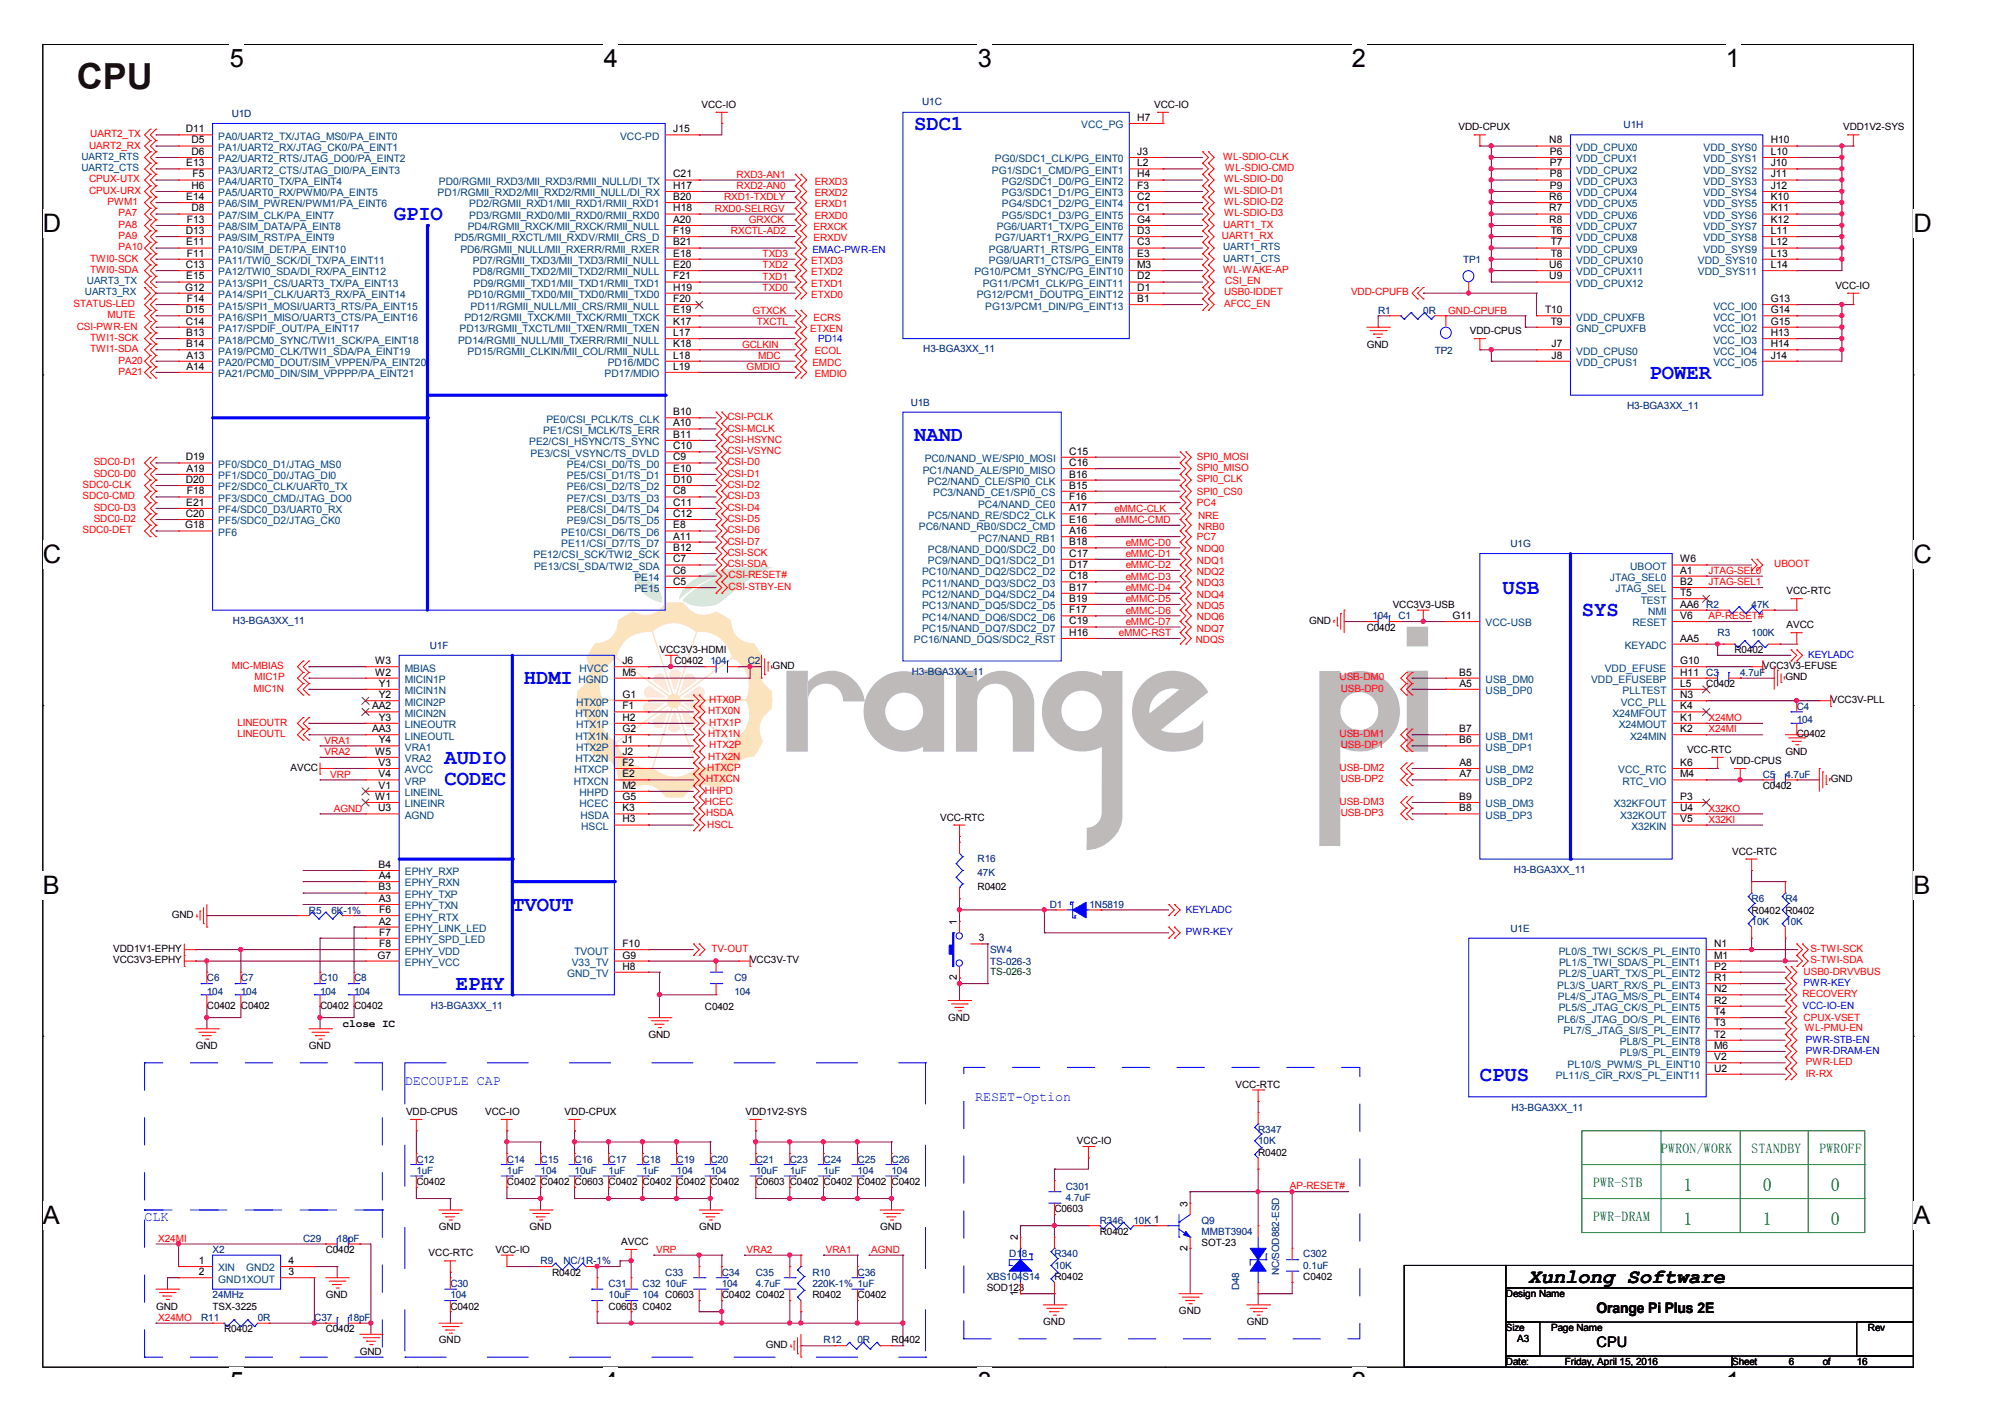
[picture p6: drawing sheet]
<svg xmlns="http://www.w3.org/2000/svg" width="297mm" height="210mm" viewBox="0 0 297 210" stroke-linecap="round" stroke-linejoin="round" font-family="sans-serif">
<defs><g id="words">
<text font-size="5.3" fill="#400000" x="11.4" y="13.2">CPU</text>
<g font-size="3.8">
<text x="34" y="9.9">5</text>
<text x="89.5" y="9.9">4</text>
<text x="144.9" y="9.9">3</text>
<text x="200.3" y="9.9">2</text>
<text x="255.7" y="9.9">1</text>
<text x="6.3" y="34.4">D</text>
<text x="283.5" y="34.4">D</text>
<text x="6.3" y="83.4">C</text>
<text x="283.5" y="83.4">C</text>
<text x="6.3" y="132.4">B</text>
<text x="283.5" y="132.4">B</text>
<text x="6.3" y="181.4">A</text>
<text x="283.5" y="181.4">A</text>
<text x="34" y="205.9">5</text>
<text x="89.5" y="205.9">4</text>
<text x="144.9" y="205.9">3</text>
<text x="200.3" y="205.9">2</text>
<text x="255.7" y="205.9">1</text>
</g>
<g font-size="3.2" fill="#00f">
<text x="135.4" y="19.3">SDC1</text>
<text x="58.3" y="32.6">GPIO</text>
<text x="244.4" y="56.1">POWER</text>
<text x="135.4" y="65.4">NAND</text>
<text x="222.6" y="88">USB</text>
<text x="234.4" y="91.3">SYS</text>
<text x="77.6" y="101.4">HDMI</text>
<text x="65.9" y="113.1">AUDIO</text>
<text x="65.9" y="116.3">CODEC</text>
<text x="75.9" y="134.9">TVOUT</text>
<text x="67.5" y="146.6">EPHY</text>
<text x="219.2" y="160.1">CPUS</text>
</g>
<text font-size="3" x="226.4" y="190">Xunlong Software</text>
<g font-size="2.7" fill="#008000">
<text x="249.4" y="176.5">1</text>
<text x="261.2" y="176.5">0</text>
<text x="271.2" y="176.5">0</text>
<text x="249.4" y="181.5">1</text>
<text x="261.2" y="181.5">1</text>
<text x="271.2" y="181.5">0</text>
</g>
<g font-size="2.2">
<text x="236.5" y="194.5">Orange Pi Plus 2E</text>
<text x="236.5" y="199.5">CPU</text>
</g>
<g font-size="2" fill="#00f">
<text x="60" y="160.7">DECOUPLE CAP</text>
<text x="144.5" y="163">RESET-Option</text>
<text x="21.4" y="180.8">CLK</text>
</g>
<g font-size="2" fill="#008000">
<text x="246.1" y="170.9">PWRON/WORK</text>
<text x="259.5" y="170.9">STANDBY</text>
<text x="269.5" y="170.9">PWROFF</text>
<text x="236" y="175.9">PWR-STB</text>
<text x="236" y="180.9">PWR-DRAM</text>
</g>
<text font-size="1.7" x="50.8" y="152.2">close IC</text>
<g font-size="1.5" fill="#000080">
<text x="34.3" y="17.3">U1D</text>
<text x="136.6" y="15.6">U1C</text>
<text x="240.5" y="19">U1H</text>
<text x="216.7" y="38.9">TP1</text>
<text x="204.2" y="46.5">R1</text>
<text x="210.9" y="46.5">0R</text>
<text x="136.8" y="52.2">H3-BGA3XX_11</text>
<text x="212.6" y="52.5">TP2</text>
<text x="134.9" y="60.1">U1B</text>
<text x="241" y="60.5">H3-BGA3XX_11</text>
<text x="223.8" y="81">U1G</text>
<text x="34.5" y="92.4">H3-BGA3XX_11</text>
<text x="203.3" y="91.7">104</text>
<text x="207.2" y="91.7">C1</text>
<text x="252.8" y="90">R2</text>
<text x="254.5" y="94.2">R3</text>
<text x="259.5" y="94.2">100K</text>
<text x="259.5" y="90">47K</text>
<text x="63.7" y="96.1">U1F</text>
<text x="105.2" y="98.4">104</text>
<text x="110.8" y="98.4">C2</text>
<text x="135.1" y="99.9">H3-BGA3XX_11</text>
<text x="252.8" y="100.1">C3</text>
<text x="257.8" y="100.1">4.7uF</text>
<text x="266.2" y="105.2">C4</text>
<text x="266.2" y="107.1">104</text>
<text x="261.2" y="115.2">C5</text>
<text x="264.5" y="115.2">4.7uF</text>
<text x="144.8" y="127.8">R16</text>
<text x="144.8" y="129.8">47K</text>
<text x="224.3" y="129.3">H3-BGA3XX_11</text>
<text x="45.8" y="135.3">R5</text>
<text x="49.1" y="135.3">6K-1%</text>
<text x="155.5" y="134.5">D1</text>
<text x="161.4" y="134.5">1N5819</text>
<text x="259.5" y="133.6">R6</text>
<text x="259.5" y="137">10K</text>
<text x="264.5" y="133.6">R4</text>
<text x="264.5" y="137">10K</text>
<text x="146.7" y="141.2">SW4</text>
<text x="146.7" y="142.9">TS-026-3</text>
<text x="223.8" y="138">U1E</text>
<text x="30.6" y="145.4">C6</text>
<text x="30.6" y="147.4">104</text>
<text x="35.7" y="145.4">C7</text>
<text x="35.7" y="147.4">104</text>
<text x="47.4" y="145.4">C10</text>
<text x="47.4" y="147.4">104</text>
<text x="52.5" y="145.4">C8</text>
<text x="52.5" y="147.4">104</text>
<text x="63.8" y="149.4">H3-BGA3XX_11</text>
<text x="108.8" y="145.4">C9</text>
<text x="108.8" y="147.4">104</text>
<text x="186.4" y="167.9">R347</text>
<text x="223.9" y="164.5">H3-BGA3XX_11</text>
<text x="61.7" y="172.2">C12</text>
<text x="61.7" y="173.9">1uF</text>
<text x="75.1" y="172.2">C14</text>
<text x="75.1" y="173.9">1uF</text>
<text x="80.1" y="172.2">C15</text>
<text x="80.1" y="173.9">104</text>
<text x="85.1" y="172.2">C16</text>
<text x="85.1" y="173.9">10uF</text>
<text x="90.2" y="172.2">C17</text>
<text x="90.2" y="173.9">1uF</text>
<text x="95.2" y="172.2">C18</text>
<text x="95.2" y="173.9">1uF</text>
<text x="100.2" y="172.2">C19</text>
<text x="100.2" y="173.9">104</text>
<text x="105.2" y="172.2">C20</text>
<text x="105.2" y="173.9">104</text>
<text x="112" y="172.2">C21</text>
<text x="112" y="173.9">10uF</text>
<text x="117" y="172.2">C23</text>
<text x="117" y="173.9">1uF</text>
<text x="122" y="172.2">C24</text>
<text x="122" y="173.9">1uF</text>
<text x="127" y="172.2">C25</text>
<text x="127" y="173.9">104</text>
<text x="132.1" y="172.2">C26</text>
<text x="132.1" y="173.9">104</text>
<text x="186.4" y="169.5">10K</text>
<text x="157.9" y="176.2">C301</text>
<text x="157.9" y="177.9">4.7uF</text>
<text x="31.5" y="185.6">X2</text>
<text x="44.9" y="183.9">C29</text>
<text x="50" y="183.9">18pF</text>
<text x="162.9" y="181.3">R346</text>
<text x="167.9" y="181.3">10K 1</text>
<text x="178" y="181.3">Q9</text>
<text x="178" y="182.9">MMBT3904</text>
<text x="66.7" y="190.6">C30</text>
<text x="80.1" y="187.3">R9</text>
<text x="83.5" y="187.3">NC/1R-1%</text>
<text x="90.2" y="190.6">C31</text>
<text x="95.2" y="190.6">C32</text>
<text x="98.6" y="189">C33</text>
<text x="98.6" y="190.6">10uF</text>
<text x="106.9" y="189">C34</text>
<text x="106.9" y="190.6">104</text>
<text x="112" y="189">C35</text>
<text x="112" y="190.6">4.7uF</text>
<text x="120.4" y="189">R10</text>
<text x="120.4" y="190.6">220K-1% 1uF</text>
<text x="127" y="189">C36</text>
<text x="146.2" y="189.7">XBS104S14</text>
<text x="149.5" y="186.3">D18</text>
<text x="156.2" y="186.3">R340</text>
<text x="156.2" y="188">10K</text>
<text x="183.6" y="191.1" transform="rotate(-90 183.6 191.1)">D48</text>
<text x="189.5" y="188.9" transform="rotate(-90 189.5 188.9)">NC/SOD882-ESD</text>
<text x="193.1" y="186.3">C302</text>
<text x="193.1" y="188">0.1uF</text>
<text x="29.8" y="195.7">R11</text>
<text x="31.5" y="192.3">24MHz</text>
<text x="38.2" y="195.7">0R</text>
<text x="46.6" y="195.7">C37</text>
<text x="51.6" y="195.7">18pF</text>
<text x="66.7" y="192.3">104</text>
<text x="90.2" y="192.3">10uF</text>
<text x="95.2" y="192.3">104 C0603</text>
<text x="122" y="199">R12</text>
<text x="127" y="199">0R</text>
</g>
<g font-size="1.5">
<text x="103.9" y="16">VCC-IO</text>
<text x="168.5" y="17.9">H7</text>
<text x="171" y="16">VCC-IO</text>
<text x="27.5" y="19.6">D11</text>
<text x="28.4" y="21.3">D5</text>
<text x="28.4" y="22.9">D6</text>
<text x="99.7" y="19.6">J15</text>
<text x="168.5" y="22.9">J3</text>
<text x="216.1" y="19.3">VDD-CPUX</text>
<text x="229.5" y="21.3">N8</text>
<text x="229.6" y="22.9">P6</text>
<text x="262.3" y="21.3">H10</text>
<text x="262.3" y="22.9">L10</text>
<text x="273" y="19.3">VDD1V2-SYS</text>
<text x="27.6" y="24.6">E13</text>
<text x="27.6" y="29.6">E14</text>
<text x="28.4" y="28">H6</text>
<text x="28.5" y="26.3">F5</text>
<text x="99.7" y="26.3">C21</text>
<text x="99.7" y="28">H17</text>
<text x="99.7" y="29.6">B20</text>
<text x="168.5" y="24.6">L2</text>
<text x="168.5" y="26.3">H4</text>
<text x="168.5" y="28">F3</text>
<text x="168.5" y="29.6">C2</text>
<text x="229.5" y="29.6">R6</text>
<text x="229.6" y="24.6">P7</text>
<text x="229.6" y="26.3">P8</text>
<text x="229.6" y="28">P9</text>
<text x="262.3" y="24.6">J10</text>
<text x="262.3" y="26.3">J11</text>
<text x="262.3" y="28">J12</text>
<text x="262.3" y="29.6">K10</text>
<text x="27.5" y="34.7">D13</text>
<text x="27.7" y="33">F13</text>
<text x="28.4" y="31.3">D8</text>
<text x="99.7" y="33">A20</text>
<text x="99.7" y="34.7">F19</text>
<text x="99.7" y="31.3">H18</text>
<text x="168.5" y="34.7">D3</text>
<text x="168.5" y="31.3">C1</text>
<text x="168.5" y="33">G4</text>
<text x="229.5" y="31.3">R7</text>
<text x="229.5" y="33">R8</text>
<text x="229.7" y="34.7">T6</text>
<text x="262.3" y="31.3">K11</text>
<text x="262.3" y="33">K12</text>
<text x="262.3" y="34.7">L11</text>
<text x="27.5" y="39.7">C13</text>
<text x="27.6" y="36.4">E11</text>
<text x="27.6" y="41.4">E15</text>
<text x="27.7" y="38">F11</text>
<text x="99.7" y="36.4">B21</text>
<text x="99.7" y="38">E18</text>
<text x="99.7" y="39.7">E20</text>
<text x="99.7" y="41.4">F21</text>
<text x="168.5" y="36.4">C3</text>
<text x="168.5" y="38">E3</text>
<text x="168.5" y="41.4">D2</text>
<text x="168.5" y="39.7">M3</text>
<text x="229.5" y="39.7">U6</text>
<text x="229.5" y="41.4">U9</text>
<text x="229.7" y="36.4">T7</text>
<text x="229.7" y="38">T8</text>
<text x="262.3" y="38">L13</text>
<text x="262.3" y="39.7">L14</text>
<text x="262.3" y="36.4">L12</text>
<text x="27.4" y="43.1">G12</text>
<text x="27.5" y="46.4">D15</text>
<text x="27.7" y="44.7">F14</text>
<text x="99.7" y="44.7">F20</text>
<text x="99.7" y="43.1">H19</text>
<text x="99.7" y="46.4">E19</text>
<text x="168.5" y="43.1">D1</text>
<text x="168.5" y="44.7">B1</text>
<text x="228.9" y="46.4">T10</text>
<text x="262.3" y="44.7">G13</text>
<text x="262.3" y="46.4">G14</text>
<text x="271.9" y="42.8">VCC-IO</text>
<text x="27.5" y="48.1">C14</text>
<text x="27.6" y="51.4">B14</text>
<text x="27.6" y="49.8">B13</text>
<text x="27.6" y="53.1">A13</text>
<text x="99.7" y="53.1">L18</text>
<text x="99.7" y="51.4">K18</text>
<text x="99.7" y="48.1">K17</text>
<text x="99.7" y="49.8">L17</text>
<text x="202.5" y="51.5">GND</text>
<text x="217.8" y="49.5">VDD-CPUS</text>
<text x="229.7" y="48.1">T9</text>
<text x="229.9" y="53.1">J8</text>
<text x="229.9" y="51.4">J7</text>
<text x="262.3" y="48.1">G15</text>
<text x="262.3" y="49.8">H13</text>
<text x="262.3" y="51.4">H14</text>
<text x="262.3" y="53.1">J14</text>
<text x="27.6" y="54.8">A14</text>
<text x="99.7" y="54.8">L19</text>
<text x="99.7" y="61.5">B10</text>
<text x="99.7" y="64.9">B11</text>
<text x="99.7" y="63.2">A10</text>
<text x="27.5" y="71.5">D20</text>
<text x="27.5" y="68.2">D19</text>
<text x="27.6" y="69.9">A19</text>
<text x="99.7" y="68.2">C9</text>
<text x="99.7" y="69.9">E10</text>
<text x="99.7" y="71.5">D10</text>
<text x="99.7" y="66.5">C10</text>
<text x="158.4" y="69">C16</text>
<text x="158.4" y="70.7">B16</text>
<text x="158.4" y="67.4">C15</text>
<text x="27.5" y="76.6">C20</text>
<text x="27.6" y="74.9">E21</text>
<text x="27.7" y="73.2">F18</text>
<text x="99.7" y="73.2">C8</text>
<text x="99.7" y="74.9">C11</text>
<text x="99.7" y="76.6">C12</text>
<text x="158.4" y="72.4">B15</text>
<text x="158.4" y="74.1">F16</text>
<text x="158.4" y="77.4">E16</text>
<text x="158.4" y="75.7">A17</text>
<text x="27.4" y="78.3">G18</text>
<text x="99.7" y="81.6">B12</text>
<text x="99.7" y="78.3">E8</text>
<text x="99.7" y="79.9">A11</text>
<text x="99.7" y="83.3">C7</text>
<text x="158.4" y="79.1">A16</text>
<text x="158.4" y="80.8">B18</text>
<text x="158.4" y="82.5">C17</text>
<text x="248.9" y="83.3">W6</text>
<text x="99.7" y="85">C6</text>
<text x="99.7" y="86.7">C5</text>
<text x="158.4" y="84.1">D17</text>
<text x="158.4" y="85.8">C18</text>
<text x="158.4" y="87.5">B17</text>
<text x="158.4" y="89.2">B19</text>
<text x="248.9" y="88.3">T5</text>
<text x="248.9" y="86.7">B2</text>
<text x="248.9" y="85">A1</text>
<text x="264.7" y="88.1">VCC-RTC</text>
<text x="158.4" y="94.2">H16</text>
<text x="158.4" y="90.8">F17</text>
<text x="158.4" y="92.5">C19</text>
<text x="193.9" y="92.4">GND</text>
<text x="202.5" y="93.4">C0402</text>
<text x="206.3" y="90">VCC3V3-USB</text>
<text x="215.2" y="91.7">G11</text>
<text x="248.9" y="90">AA6</text>
<text x="248.9" y="95">AA5</text>
<text x="248.9" y="91.7">V6</text>
<text x="264.7" y="93.1">AVCC</text>
<text x="55.6" y="98.4">W3</text>
<text x="55.6" y="100.1">W2</text>
<text x="56.1" y="101.7">Y1</text>
<text x="92.2" y="100.1">M5</text>
<text x="92.2" y="98.4">J6</text>
<text x="97.7" y="96.8">VCC3V3-HDMI</text>
<text x="99.9" y="98.4">C0402</text>
<text x="114.5" y="99.1">GND</text>
<text x="216.2" y="100.1">B5</text>
<text x="216.2" y="101.7">A5</text>
<text x="248.9" y="98.4">G10</text>
<text x="248.9" y="101.7">L5</text>
<text x="248.9" y="100.1">H11</text>
<text x="252.8" y="101.8">C0402</text>
<text x="257" y="96.8">R0402</text>
<text x="261.2" y="99.1">VCC3V3-EFUSE</text>
<text x="264.5" y="100.8">GND</text>
<text x="55.2" y="105.1">AA2</text>
<text x="56.1" y="106.8">Y3</text>
<text x="56.1" y="103.4">Y2</text>
<text x="92.2" y="103.4">G1</text>
<text x="92.2" y="106.8">H2</text>
<text x="92.2" y="105.1">F1</text>
<text x="248.9" y="103.4">N3</text>
<text x="248.9" y="105.1">K4</text>
<text x="248.9" y="106.8">K1</text>
<text x="271.2" y="104.1">VCC3V-PLL</text>
<text x="55.2" y="108.5">AA3</text>
<text x="55.6" y="111.8">W5</text>
<text x="56.1" y="113.5">V3</text>
<text x="56.1" y="110.1">Y4</text>
<text x="92.2" y="110.1">J1</text>
<text x="92.2" y="113.5">F2</text>
<text x="92.2" y="108.5">G2</text>
<text x="92.2" y="111.8">J2</text>
<text x="216.2" y="108.5">B7</text>
<text x="216.2" y="110.1">B6</text>
<text x="216.2" y="113.5">A8</text>
<text x="248.9" y="108.5">K2</text>
<text x="248.9" y="113.5">K6</text>
<text x="249.9" y="111.5">VCC-RTC</text>
<text x="256.3" y="113.2">VDD-CPUS</text>
<text x="264.5" y="111.8">GND</text>
<text x="266.2" y="109.2">C0402</text>
<text x="43.1" y="114.2">AVCC</text>
<text x="55.6" y="118.5">W1</text>
<text x="56.1" y="115.1">V4</text>
<text x="56.1" y="116.8">V1</text>
<text x="92.2" y="116.8">M2</text>
<text x="92.2" y="118.5">G5</text>
<text x="92.2" y="115.1">E2</text>
<text x="216.2" y="118.5">B9</text>
<text x="216.2" y="115.1">A7</text>
<text x="248.9" y="115.1">M4</text>
<text x="248.9" y="118.5">P3</text>
<text x="261.2" y="116.9">C0402</text>
<text x="271.2" y="115.9">GND</text>
<text x="56" y="120.2">U3</text>
<text x="92.2" y="120.2">K3</text>
<text x="92.2" y="121.8">H3</text>
<text x="139.3" y="121.6">VCC-RTC</text>
<text x="216.2" y="120.2">B8</text>
<text x="248.9" y="120.2">U4</text>
<text x="248.9" y="121.8">V5</text>
<text x="56.1" y="128.6">B4</text>
<text x="56.1" y="131.9">B3</text>
<text x="56.1" y="130.2">A4</text>
<text x="144.8" y="131.8">R0402</text>
<text x="256.6" y="126.6">VCC-RTC</text>
<text x="25.4" y="136">GND</text>
<text x="56.1" y="133.6">A3</text>
<text x="56.1" y="136.9">A2</text>
<text x="56.2" y="135.3">F6</text>
<text x="141.8" y="137" transform="rotate(-90 141.8 137)">1</text>
<text x="259.5" y="135.3">R0402 R0402</text>
<text x="16.8" y="141">VDD1V1-EPHY</text>
<text x="16.8" y="142.7">VCC3V3-EPHY</text>
<text x="55.9" y="142">G7</text>
<text x="56.2" y="138.6">F7</text>
<text x="56.2" y="140.3">F8</text>
<text x="92.2" y="140.3">F10</text>
<text x="92.2" y="143.6">H8</text>
<text x="92.2" y="142">G9</text>
<text x="111.1" y="142.7">VCC3V-TV</text>
<text x="145" y="139.4">3</text>
<text x="254" y="142">M1</text>
<text x="254" y="140.3">N1</text>
<text x="254" y="143.6">P2</text>
<text x="30.6" y="149.4">C0402 C0402</text>
<text x="47.4" y="149.4">C0402 C0402</text>
<text x="104.4" y="149.6">C0402</text>
<text x="141.8" y="145.2" transform="rotate(-90 141.8 145.2)">2</text>
<text x="254" y="148.7">R2</text>
<text x="254" y="145.3">R1</text>
<text x="254" y="147">N2</text>
<text x="29" y="155.4">GND</text>
<text x="45.8" y="155.4">GND</text>
<text x="96.1" y="153.8">GND</text>
<text x="140.5" y="151.3">GND</text>
<text x="254" y="152">T3</text>
<text x="254" y="153.7">T2</text>
<text x="254" y="155.4">M6</text>
<text x="254" y="150.4">T4</text>
<text x="183" y="161.1">VCC-RTC</text>
<text x="254" y="157.1">V2</text>
<text x="254" y="158.8">U2</text>
<text x="60.2" y="165.1">VDD-CPUS</text>
<text x="71.9" y="165.1">VCC-IO</text>
<text x="83.7" y="165.1">VDD-CPUX</text>
<text x="110.4" y="165.1">VDD1V2-SYS</text>
<text x="159.6" y="169.5">VCC-IO</text>
<text x="186.4" y="171.2">R0402</text>
<text x="61.7" y="175.6">C0402</text>
<text x="75.1" y="175.6">C0402 C0402 C0603 C0402 C0402 C0402 C0402</text>
<text x="112" y="175.6">C0603 C0402 C0402 C0402 C0402</text>
<text x="156.2" y="179.6">C0603</text>
<text x="175.9" y="178.7" transform="rotate(-90 175.9 178.7)">3</text>
<text x="48.3" y="185.6">C0402</text>
<text x="65" y="182.2">GND</text>
<text x="73.4" y="185.6">VCC-IO</text>
<text x="78.4" y="182.2">GND</text>
<text x="92" y="184.4">AVCC</text>
<text x="103.6" y="182.2">GND</text>
<text x="130.4" y="182.2">GND</text>
<text x="150.8" y="183.7" transform="rotate(-90 150.8 183.7)">2</text>
<text x="162.9" y="182.9">R0402</text>
<text x="175.9" y="185.3" transform="rotate(-90 175.9 185.3)">2</text>
<text x="178" y="184.6">SOT-23</text>
<text x="29.5" y="187.2">1</text>
<text x="29.5" y="188.9">2</text>
<text x="42.8" y="187.2">4</text>
<text x="42.8" y="188.9">3</text>
<text x="63.5" y="186.1">VCC-RTC</text>
<text x="81.8" y="189">R0402</text>
<text x="146.2" y="191.3">SOD123</text>
<text x="150.8" y="192" transform="rotate(-90 150.8 192)">1</text>
<text x="156.2" y="189.7">R0402</text>
<text x="193.1" y="189.7">C0402</text>
<text x="23.1" y="194">GND</text>
<text x="31.5" y="194">TSX-3225</text>
<text x="33.2" y="197.4">R0402</text>
<text x="48.3" y="192.3">GND</text>
<text x="48.3" y="197.4">C0402</text>
<text x="66.7" y="194">C0402</text>
<text x="90.2" y="194">C0603 C0402</text>
<text x="106.9" y="192.3">C0402 C0402</text>
<text x="120.4" y="192.3">R0402</text>
<text x="127" y="192.3">C0402</text>
<text x="154.6" y="196.3">GND</text>
<text x="174.7" y="194.6">GND</text>
<text x="184.7" y="196.3">GND</text>
<text x="223.1" y="197.2">Size</text>
<text x="223.1" y="192.2">Design Name</text>
<text x="229.8" y="197.2">Page Name</text>
<text x="276.7" y="197.2">Rev</text>
<text x="53.3" y="200.7">GND</text>
<text x="65" y="199">GND</text>
<text x="113.5" y="199.7">GND</text>
<text x="132.1" y="199">R0402</text>
<text x="223.1" y="202.2">Date:</text>
<text x="224.8" y="198.8">A3</text>
<text x="231.8" y="202.2">Friday, April 15, 2016</text>
<text x="256.6" y="202.2">Sheet</text>
<text x="265" y="202.2">6</text>
<text x="270" y="202.2">of</text>
<text x="275.1" y="202.2">16</text>
</g>
<g font-size="1.5" fill="#004080">
<text x="12.1" y="23.7">UART2_RTS</text>
<text x="32.3" y="20.7">PA0/UART2_TX/JTAG_MS0/PA_EINT0</text>
<text x="32.3" y="22.4">PA1/UART2_RX/JTAG_CK0/PA_EINT1</text>
<text x="91.9" y="20.7">VCC-PD</text>
<text x="160.2" y="19">VCC_PG</text>
<text x="233.5" y="22.4">VDD_CPUX0</text>
<text x="252.4" y="22.4">VDD_SYS0</text>
<text x="12.1" y="25.4">UART2_CTS</text>
<text x="32.3" y="24">PA2/UART2_RTS/JTAG_DO0/PA_EINT2</text>
<text x="32.3" y="25.7">PA3/UART2_CTS/JTAG_DI0/PA_EINT3</text>
<text x="32.3" y="27.4">PA4/UART0_TX/PA_EINT4</text>
<text x="32.3" y="29.1">PA5/UART0_RX/PWM0/PA_EINT5</text>
<text x="64.8" y="29.1">PD1/RGMII_RXD2/MII_RXD2/RMII_NULL/DI_RX</text>
<text x="65" y="27.4">PD0/RGMII_RXD3/MII_RXD3/RMII_NULL/DI_TX</text>
<text x="146.9" y="25.7">PG1/SDC1_CMD/PG_EINT1</text>
<text x="147.4" y="24">PG0/SDC1_CLK/PG_EINT0</text>
<text x="148.4" y="27.4">PG2/SDC1_D0/PG_EINT2</text>
<text x="148.4" y="29.1">PG3/SDC1_D1/PG_EINT3</text>
<text x="233.5" y="24">VDD_CPUX1</text>
<text x="233.5" y="25.7">VDD_CPUX2</text>
<text x="233.5" y="27.4">VDD_CPUX3</text>
<text x="233.5" y="29.1">VDD_CPUX4</text>
<text x="252.4" y="24">VDD_SYS1</text>
<text x="252.4" y="25.7">VDD_SYS2</text>
<text x="252.4" y="27.4">VDD_SYS3</text>
<text x="252.4" y="29.1">VDD_SYS4</text>
<text x="32.3" y="30.7">PA6/SIM_PWREN/PWM1/PA_EINT6</text>
<text x="32.3" y="32.4">PA7/SIM_CLK/PA_EINT7</text>
<text x="32.3" y="34.1">PA8/SIM_DATA/PA_EINT8</text>
<text x="32.3" y="35.8">PA9/SIM_RST/PA_EINT9</text>
<text x="67.3" y="35.8">PD5/RGMII_RXCTL/MII_RXDV/RMII_CRS_D</text>
<text x="69.3" y="34.1">PD4/RGMII_RXCK/MII_RXCK/RMII_NULL</text>
<text x="69.5" y="30.7">PD2/RGMII_RXD1/MII_RXD1/RMII_RXD1</text>
<text x="69.5" y="32.4">PD3/RGMII_RXD0/MII_RXD0/RMII_RXD0</text>
<text x="147.4" y="35.8">PG7/UART1_RX/PG_EINT7</text>
<text x="147.7" y="34.1">PG6/UART1_TX/PG_EINT6</text>
<text x="148.4" y="30.7">PG4/SDC1_D2/PG_EINT4</text>
<text x="148.4" y="32.4">PG5/SDC1_D3/PG_EINT5</text>
<text x="233.5" y="30.7">VDD_CPUX5</text>
<text x="233.5" y="32.4">VDD_CPUX6</text>
<text x="233.5" y="34.1">VDD_CPUX7</text>
<text x="233.5" y="35.8">VDD_CPUX8</text>
<text x="252.4" y="30.7">VDD_SYS5</text>
<text x="252.4" y="32.4">VDD_SYS6</text>
<text x="252.4" y="34.1">VDD_SYS7</text>
<text x="252.4" y="35.8">VDD_SYS8</text>
<text x="32.3" y="37.5">PA10/SIM_DET/PA_EINT10</text>
<text x="32.3" y="39.1">PA11/TWI0_SCK/DI_TX/PA_EINT11</text>
<text x="32.3" y="40.8">PA12/TWI0_SDA/DI_RX/PA_EINT12</text>
<text x="68.2" y="37.5">PD6/RGMII_NULL/MII_RXERR/RMII_RXER</text>
<text x="70.1" y="39.1">PD7/RGMII_TXD3/MII_TXD3/RMII_NULL</text>
<text x="70.1" y="40.8">PD8/RGMII_TXD2/MII_TXD2/RMII_NULL</text>
<text x="144.4" y="40.8">PG10/PCM1_SYNC/PG_EINT10</text>
<text x="146.5" y="37.5">PG8/UART1_RTS/PG_EINT8</text>
<text x="146.5" y="39.1">PG9/UART1_CTS/PG_EINT9</text>
<text x="181.2" y="38.8">UART1_CTS</text>
<text x="181.2" y="37.1">UART1_RTS</text>
<text x="233.5" y="37.5">VDD_CPUX9</text>
<text x="233.5" y="39.1">VDD_CPUX10</text>
<text x="233.5" y="40.8">VDD_CPUX11</text>
<text x="251.5" y="39.1">VDD_SYS10</text>
<text x="251.5" y="40.8">VDD_SYS11</text>
<text x="252.4" y="37.5">VDD_SYS9</text>
<text x="12.6" y="43.8">UART3_RX</text>
<text x="12.9" y="42.1">UART3_TX</text>
<text x="32.3" y="42.5">PA13/SPI1_CS/UART3_TX/PA_EINT13</text>
<text x="32.3" y="44.2">PA14/SPI1_CLK/UART3_RX/PA_EINT14</text>
<text x="32.3" y="45.8">PA15/SPI1_MOSI/UART3_RTS/PA_EINT15</text>
<text x="32.3" y="47.5">PA16/SPI1_MISO/UART3_CTS/PA_EINT16</text>
<text x="68.8" y="47.5">PD12/RGMII_TXCK/MII_TXCK/RMII_TXCK</text>
<text x="69.3" y="44.2">PD10/RGMII_TXD0/MII_TXD0/RMII_TXD0</text>
<text x="69.7" y="45.8">PD11/RGMII_NULL/MII_CRS/RMII_NULL</text>
<text x="70.1" y="42.5">PD9/RGMII_TXD1/MII_TXD1/RMII_TXD1</text>
<text x="144.7" y="44.2">PG12/PCM1_DOUTPG_EINT12</text>
<text x="145.6" y="42.5">PG11/PCM1_CLK/PG_EINT11</text>
<text x="146" y="45.8">PG13/PCM1_DIN/PG_EINT13</text>
<text x="233.5" y="47.5">VDD_CPUXFB</text>
<text x="233.5" y="42.5">VDD_CPUX12</text>
<text x="253.8" y="45.8">VCC_IO0</text>
<text x="253.8" y="47.5">VCC_IO1</text>
<text x="32.3" y="49.2">PA17/SPDIF_OUT/PA_EINT17</text>
<text x="32.3" y="50.9">PA18/PCM0_SYNC/TWI1_SCK/PA_EINT18</text>
<text x="32.3" y="52.5">PA19/PCM0_CLK/TWI1_SDA/PA_EINT19</text>
<text x="67.9" y="50.9">PD14/RGMII_NULL/MII_TXERR/RMII_NULL</text>
<text x="68.1" y="49.2">PD13/RGMII_TXCTL/MII_TXEN/RMII_TXEN</text>
<text x="69.3" y="52.5">PD15/RGMII_CLKIN/MII_COL/RMII_NULL</text>
<text x="233.5" y="49.2">GND_CPUXFB</text>
<text x="233.5" y="52.5">VDD_CPUS0</text>
<text x="253.8" y="49.2">VCC_IO2</text>
<text x="253.8" y="50.9">VCC_IO3</text>
<text x="253.8" y="52.5">VCC_IO4</text>
<text x="32.3" y="54.2">PA20/PCM0_DOUT/SIM_VPPEN/PA_EINT20</text>
<text x="32.3" y="55.9">PA21/PCM0_DIN/SIM_VPPPP/PA_EINT21</text>
<text x="89.6" y="55.9">PD17/MDIO</text>
<text x="90" y="54.2">PD16/MDC</text>
<text x="233.5" y="54.2">VDD_CPUS1</text>
<text x="253.8" y="54.2">VCC_IO5</text>
<text x="78.4" y="66">PE2/CSI_HSYNC/TS_SYNC</text>
<text x="80.5" y="64.3">PE1/CSI_MCLK/TS_ERR</text>
<text x="80.9" y="62.6">PE0/CSI_PCLK/TS_CLK</text>
<text x="32.3" y="69.3">PF0/SDC0_D1/JTAG_MS0</text>
<text x="32.3" y="71">PF1/SDC0_D0/JTAG_DI0</text>
<text x="78.6" y="67.6">PE3/CSI_VSYNC/TS_DVLD</text>
<text x="84" y="69.3">PE4/CSI_D0/TS_D0</text>
<text x="84" y="71">PE5/CSI_D1/TS_D1</text>
<text x="136.7" y="70.1">PC1/NAND_ALE/SPI0_MISO</text>
<text x="137" y="68.5">PC0/NAND_WE/SPI0_MOSI</text>
<text x="137.4" y="71.8">PC2/NAND_CLE/SPI0_CLK</text>
<text x="32.3" y="72.6">PF2/SDC0_CLK/UART0_TX</text>
<text x="32.3" y="74.3">PF3/SDC0_CMD/JTAG_DO0</text>
<text x="32.3" y="76">PF4/SDC0_D3/UART0_RX</text>
<text x="32.3" y="77.7">PF5/SDC0_D2/JTAG_CK0</text>
<text x="84" y="72.6">PE6/CSI_D2/TS_D2</text>
<text x="84" y="74.3">PE7/CSI_D3/TS_D3</text>
<text x="84" y="76">PE8/CSI_D4/TS_D4</text>
<text x="84" y="77.7">PE9/CSI_D5/TS_D5</text>
<text x="137.5" y="76.8">PC5/NAND_RE/SDC2_CLK</text>
<text x="138.3" y="73.5">PC3/NAND_CE1/SPI0_CS</text>
<text x="144.9" y="75.2">PC4/NAND_CE0</text>
<text x="32.3" y="79.4">PF6</text>
<text x="79" y="82.7">PE12/CSI_SCK/TWI2_SCK</text>
<text x="83.1" y="79.4">PE10/CSI_D6/TS_D6</text>
<text x="83.1" y="81">PE11/CSI_D7/TS_D7</text>
<text x="136.1" y="78.5">PC6/NAND_RB0/SDC2_CMD</text>
<text x="137.5" y="81.9">PC8/NAND_DQ0/SDC2_D0</text>
<text x="137.5" y="83.6">PC9/NAND_DQ1/SDC2_D1</text>
<text x="144.9" y="80.2">PC7/NAND_RB1</text>
<text x="79.1" y="84.4">PE13/CSI_SDA/TWI2_SDA</text>
<text x="94" y="86.1">PE14</text>
<text x="94" y="87.8">PE15</text>
<text x="136.6" y="85.2">PC10/NAND_DQ2/SDC2_D2</text>
<text x="136.6" y="86.9">PC11/NAND_DQ3/SDC2_D3</text>
<text x="136.6" y="88.6">PC12/NAND_DQ4/SDC2_D4</text>
<text x="238.5" y="86.1">JTAG_SEL0</text>
<text x="239.4" y="87.8">JTAG_SEL</text>
<text x="241.5" y="84.4">UBOOT</text>
<text x="243.1" y="89.4">TEST</text>
<text x="135.4" y="95.3">PC16/NAND_DQS/SDC2_RST</text>
<text x="136.6" y="90.3">PC13/NAND_DQ5/SDC2_D5</text>
<text x="136.6" y="91.9">PC14/NAND_DQ6/SDC2_D6</text>
<text x="136.6" y="93.6">PC15/NAND_DQ7/SDC2_D7</text>
<text x="220.1" y="92.8">VCC-USB</text>
<text x="241.9" y="92.8">RESET</text>
<text x="244.2" y="91.1">NMI</text>
<text x="60" y="99.5">MBIAS</text>
<text x="60" y="101.2">MICIN1P</text>
<text x="85.7" y="101.2">HGND</text>
<text x="85.9" y="99.5">HVCC</text>
<text x="220.1" y="101.2">USB_DM0</text>
<text x="235.7" y="101.2">VDD_EFUSEBP</text>
<text x="237.7" y="99.5">VDD_EFUSE</text>
<text x="240.7" y="96.1">KEYADC</text>
<text x="60" y="107.9">LINEOUTR</text>
<text x="60" y="106.2">MICIN2N</text>
<text x="60" y="104.5">MICIN2P</text>
<text x="60" y="102.8">MICIN1N</text>
<text x="85.3" y="106.2">HTX0N</text>
<text x="85.3" y="104.5">HTX0P</text>
<text x="85.3" y="107.9">HTX1P</text>
<text x="220.1" y="102.8">USB_DP0</text>
<text x="238.9" y="106.2">X24MFOUT</text>
<text x="239.8" y="107.9">X24MOUT</text>
<text x="240.1" y="104.5">VCC_PLL</text>
<text x="240.4" y="102.8">PLLTEST</text>
<text x="60" y="109.6">LINEOUTL</text>
<text x="60" y="111.2">VRA1</text>
<text x="60" y="112.9">VRA2</text>
<text x="85.3" y="109.6">HTX1N</text>
<text x="85.3" y="112.9">HTX2N</text>
<text x="85.3" y="111.2">HTX2P</text>
<text x="220.1" y="109.6">USB_DM1</text>
<text x="220.1" y="111.2">USB_DP1</text>
<text x="241.5" y="109.6">X24MIN</text>
<text x="60" y="114.6">AVCC</text>
<text x="60" y="116.2">VRP</text>
<text x="60" y="119.6">LINEINR</text>
<text x="60" y="117.9">LINEINL</text>
<text x="85" y="116.2">HTXCN</text>
<text x="85.1" y="114.6">HTXCP</text>
<text x="85.9" y="117.9">HHPD</text>
<text x="85.9" y="119.6">HCEC</text>
<text x="220.1" y="116.2">USB_DP2</text>
<text x="220.1" y="119.6">USB_DM3</text>
<text x="220.1" y="114.6">USB_DM2</text>
<text x="239.1" y="119.6">X32KFOUT</text>
<text x="239.7" y="114.6">VCC_RTC</text>
<text x="240.4" y="116.2">RTC_VIO</text>
<text x="60" y="121.3">AGND</text>
<text x="86" y="121.3">HSDA</text>
<text x="86.1" y="122.9">HSCL</text>
<text x="220.1" y="121.3">USB_DP3</text>
<text x="240" y="121.3">X32KOUT</text>
<text x="241.7" y="122.9">X32KIN</text>
<text x="60" y="129.7">EPHY_RXP</text>
<text x="60" y="131.3">EPHY_RXN</text>
<text x="60" y="133">EPHY_TXP</text>
<text x="60" y="134.7">EPHY_TXN</text>
<text x="60" y="136.4">EPHY_RTX</text>
<text x="60" y="138">EPHY_LINK_LED</text>
<text x="60" y="139.7">EPHY_SPD_LED</text>
<text x="60" y="141.4">EPHY_VDD</text>
<text x="60" y="143.1">EPHY_VCC</text>
<text x="84.7" y="143.1">V33_TV</text>
<text x="85.1" y="141.4">TVOUT</text>
<text x="230.9" y="141.4">PL0/S_TWI_SCK/S_PL_EINT0</text>
<text x="231" y="143.1">PL1/S_TWI_SDA/S_PL_EINT1</text>
<text x="84" y="144.7">GND_TV</text>
<text x="230.7" y="146.4">PL3/S_UART_RX/S_PL_EINT3</text>
<text x="230.8" y="148.1">PL4/S_JTAG_MS/S_PL_EINT4</text>
<text x="230.9" y="144.7">PL2/S_UART_TX/S_PL_EINT2</text>
<text x="230.9" y="149.8">PL5/S_JTAG_CK/S_PL_EINT5</text>
<text x="230.8" y="151.5">PL6/S_JTAG_DO/S_PL_EINT6</text>
<text x="231.6" y="153.1">PL7/S_JTAG_SI/S_PL_EINT7</text>
<text x="240" y="154.8">PL8/S_PL_EINT8</text>
<text x="230.5" y="159.9">PL11/S_CIR_RX/S_PL_EINT11</text>
<text x="232.2" y="158.2">PL10/S_PWM/S_PL_EINT10</text>
<text x="240" y="156.5">PL9/S_PL_EINT9</text>
<text x="32.3" y="188.3">XIN</text>
<text x="32.3" y="190">GND1XOUT</text>
<text x="36.5" y="188.3">GND2</text>
</g>
<g font-size="1.5" fill="#f00">
<text x="13.2" y="22">UART2_RX</text>
<text x="13.4" y="20.3">UART2_TX</text>
<text x="181.2" y="23.7">WL-SDIO-CLK</text>
<text x="13.2" y="28.7">CPUX-URX</text>
<text x="13.2" y="27">CPUX-UTX</text>
<text x="107.3" y="29.7">RXD1-TXDLY</text>
<text x="109.1" y="26.3">RXD3-AN1</text>
<text x="109.1" y="28">RXD2-AN0</text>
<text x="120.7" y="29">ERXD2</text>
<text x="120.7" y="27.3">ERXD3</text>
<text x="181.4" y="27">WL-SDIO-D0</text>
<text x="181.4" y="28.7">WL-SDIO-D1</text>
<text x="181.5" y="25.4">WL-SDIO-CMD</text>
<text x="15.9" y="30.4">PWM1</text>
<text x="17.6" y="32">PA7</text>
<text x="17.6" y="33.7">PA8</text>
<text x="17.6" y="35.4">PA9</text>
<text x="105.9" y="31.4">RXD0-SELRGV</text>
<text x="108.3" y="34.7">RXCTL-AD2</text>
<text x="111" y="33.1">GRXCK</text>
<text x="120.5" y="34.1">ERXCK</text>
<text x="120.5" y="35.7">ERXDV</text>
<text x="120.7" y="32.4">ERXD0</text>
<text x="120.7" y="30.7">ERXD1</text>
<text x="181" y="35.4">UART1_RX</text>
<text x="181.2" y="33.7">UART1_TX</text>
<text x="181.4" y="30.4">WL-SDIO-D2</text>
<text x="181.4" y="32">WL-SDIO-D3</text>
<text x="13.4" y="38.8">TWI0-SCK</text>
<text x="13.4" y="40.4">TWI0-SDA</text>
<text x="17.6" y="37.1">PA10</text>
<text x="113" y="38.1">TXD3</text>
<text x="113" y="39.8">TXD2</text>
<text x="113" y="41.4">TXD1</text>
<text x="120.2" y="40.8">ETXD2</text>
<text x="120.2" y="39.1">ETXD3</text>
<text x="181.2" y="40.4">WL-WAKE-AP</text>
<text x="10.9" y="45.5">STATUS-LED</text>
<text x="15.9" y="47.2">MUTE</text>
<text x="111.5" y="46.4">GTXCK</text>
<text x="113" y="43.1">TXD0</text>
<text x="120.2" y="44.1">ETXD0</text>
<text x="120.2" y="42.5">ETXD1</text>
<text x="120.5" y="47.5">ECRS</text>
<text x="181.4" y="43.8">USB0-IDDET</text>
<text x="181.4" y="45.5">AFCC_EN</text>
<text x="181.5" y="42.1">CSI_EN</text>
<text x="200.2" y="43.8">VDD-CPUFB</text>
<text x="214.5" y="46.4">GND-CPUFB</text>
<text x="11.4" y="48.8">CSI-PWR-EN</text>
<text x="13.4" y="50.5">TWI1-SCK</text>
<text x="13.4" y="52.2">TWI1-SDA</text>
<text x="17.6" y="53.8">PA20</text>
<text x="109.9" y="51.5">GCLKIN</text>
<text x="112.1" y="48.1">TXCTL</text>
<text x="112.3" y="53.2">MDC</text>
<text x="120" y="49.1">ETXEN</text>
<text x="120.7" y="52.5">ECOL</text>
<text x="17.6" y="55.5">PA21</text>
<text x="110.6" y="54.8">GMDIO</text>
<text x="120.4" y="54.2">EMDC</text>
<text x="120.7" y="55.9">EMDIO</text>
<text x="107.8" y="63.9">CSI-MCLK</text>
<text x="107.8" y="62.2">CSI-PCLK</text>
<text x="107.8" y="65.6">CSI-HSYNC</text>
<text x="13.9" y="70.6">SDC0-D0</text>
<text x="13.9" y="68.9">SDC0-D1</text>
<text x="107.8" y="70.6">CSI-D1</text>
<text x="107.8" y="68.9">CSI-D0</text>
<text x="107.8" y="67.3">CSI-VSYNC</text>
<text x="177.3" y="68.1">SPI0_MOSI</text>
<text x="177.3" y="69.8">SPI0_MISO</text>
<text x="177.3" y="71.5">SPI0_CLK</text>
<text x="12.2" y="74">SDC0-CMD</text>
<text x="12.2" y="72.3">SDC0-CLK</text>
<text x="13.9" y="75.6">SDC0-D3</text>
<text x="13.9" y="77.3">SDC0-D2</text>
<text x="107.8" y="72.3">CSI-D2</text>
<text x="107.8" y="74">CSI-D3</text>
<text x="107.8" y="75.6">CSI-D4</text>
<text x="107.8" y="77.3">CSI-D5</text>
<text x="165.1" y="75.8">eMMC-CLK</text>
<text x="165.3" y="77.5">eMMC-CMD</text>
<text x="177.3" y="73.3">SPI0_CS0</text>
<text x="177.3" y="75">PC4</text>
<text x="177.5" y="76.8">NRE</text>
<text x="12.2" y="79">SDC0-DET</text>
<text x="107.8" y="79">CSI-D6</text>
<text x="107.8" y="80.7">CSI-D7</text>
<text x="107.8" y="82.3">CSI-SCK</text>
<text x="166.8" y="82.5">eMMC-D1</text>
<text x="166.8" y="80.8">eMMC-D0</text>
<text x="177.3" y="81.8">NDQ0</text>
<text x="177.3" y="83.5">NDQ1</text>
<text x="177.3" y="80">PC7</text>
<text x="177.5" y="78.5">NRB0</text>
<text x="107.8" y="84">CSI-SDA</text>
<text x="107.9" y="85.7">CSI-RESET#</text>
<text x="107.9" y="87.4">CSI-STBY-EN</text>
<text x="166.8" y="85.9">eMMC-D3</text>
<text x="166.8" y="84.2">eMMC-D2</text>
<text x="166.8" y="89.2">eMMC-D5</text>
<text x="166.8" y="87.5">eMMC-D4</text>
<text x="177.3" y="88.6">NDQ4</text>
<text x="177.3" y="85.2">NDQ2</text>
<text x="177.3" y="86.9">NDQ3</text>
<text x="253.1" y="85">JTAG-SEL0</text>
<text x="253.1" y="86.7">JTAG-SEL1</text>
<text x="262.8" y="84">UBOOT</text>
<text x="165.8" y="94.2">eMMC-RST</text>
<text x="166.8" y="92.5">eMMC-D7</text>
<text x="166.8" y="90.9">eMMC-D6</text>
<text x="177.2" y="95.2">NDQS</text>
<text x="177.3" y="90.2">NDQ5</text>
<text x="177.3" y="91.9">NDQ6</text>
<text x="177.3" y="93.6">NDQ7</text>
<text x="253.1" y="91.7">AP-RESET#</text>
<text x="34.3" y="99.1">MIC-MBIAS</text>
<text x="37.7" y="100.8">MIC1P</text>
<text x="198.5" y="100.8">USB-DM0</text>
<text x="35.2" y="107.5">LINEOUTR</text>
<text x="37.5" y="102.4">MIC1N</text>
<text x="104.9" y="105.8">HTX0N</text>
<text x="105.1" y="104.1">HTX0P</text>
<text x="105.1" y="107.5">HTX1P</text>
<text x="198.6" y="102.4">USB-DP0</text>
<text x="253.1" y="106.8">X24MO</text>
<text x="35.2" y="109.2">LINEOUTL</text>
<text x="48.1" y="111.8">VRA2</text>
<text x="48.1" y="110.2">VRA1</text>
<text x="104.9" y="109.2">HTX1N</text>
<text x="104.9" y="112.5">HTX2N</text>
<text x="105.1" y="110.8">HTX2P</text>
<text x="198.5" y="109.2">USB-DM1</text>
<text x="198.6" y="110.8">USB-DP1</text>
<text x="253.1" y="108.5">X24MI</text>
<text x="48.9" y="115.2">VRP</text>
<text x="104.4" y="117.6">HHPD</text>
<text x="104.4" y="119.2">HCEC</text>
<text x="104.6" y="115.9">HTXCN</text>
<text x="104.8" y="114.2">HTXCP</text>
<text x="198.5" y="119.2">USB-DM3</text>
<text x="198.5" y="114.2">USB-DM2</text>
<text x="198.6" y="115.9">USB-DP2</text>
<text x="49.4" y="120.2">AGND</text>
<text x="104.6" y="120.9">HSDA</text>
<text x="104.8" y="122.6">HSCL</text>
<text x="198.6" y="120.9">USB-DP3</text>
<text x="253.1" y="121.9">X32KI</text>
<text x="253.1" y="120.2">X32KO</text>
<text x="105.4" y="141">TV-OUT</text>
<text x="268.2" y="142.7">S-TWI-SDA</text>
<text x="268.2" y="141">S-TWI-SCK</text>
<text x="267" y="147.7">RECOVERY</text>
<text x="267.2" y="144.4">USB0-DRVVBUS</text>
<text x="267.2" y="151.3">CPUX-VSET</text>
<text x="267.4" y="152.7">WL-PMU-EN</text>
<text x="267.5" y="157.8">PWR-LED</text>
<text x="267.5" y="159.5">IR-RX</text>
<text x="191.1" y="176.2">AP-RESET#</text>
<text x="23.5" y="183.9">X24MI</text>
<text x="97.2" y="185.6">VRP</text>
<text x="110.6" y="185.6">VRA2</text>
<text x="122.3" y="185.6">VRA1</text>
<text x="129.1" y="185.6">AGND</text>
<text x="23.5" y="195.7">X24MO</text>
</g>
<g font-size="1.5" fill="#00f">
<text x="120.4" y="37.4">EMAC-PWR-EN</text>
<text x="121.2" y="50.7">PD14</text>
<text x="267.9" y="97.5">KEYLADC</text>
<text x="175.7" y="135.2">KEYLADC</text>
<text x="175.7" y="138.5">PWR-KEY</text>
<text x="267" y="149.4">VCC-IO-EN</text>
<text x="267.2" y="146">PWR-KEY</text>
<text x="267.5" y="154.4">PWR-STB-EN</text>
<text x="267.5" y="156.1">PWR-DRAM-EN</text>
</g>
<text font-size="1.5" fill="#004000" x="146.7" y="144.4">TS-026-3</text>
</g></defs>
<g fill="#7bb537">
<path d="M101.7 86.7a8.7 8.7 0 0 1 4-2 29.6 29.6 0 0 1 8.9-.6 14.6 14.6 0 0 0-5.7 3.3l-.8 .7a5.7 5.7 0 0 1-3 1.7 5.6 5.6 0 0 1-4-.9 11.1 11.1 0 0 1 6.8-3.6 9.7 9.7 0 0 0-6.1 2.5l-1.2 1v-.3a3.7 3.7 0 0 1 1.1-1.8z"/>
<path d="M94 85.1a5.2 5.2 0 0 1 3.8 2.6l.2 .6 .1 .9a4.7 4.7 0 0 1-4.1-4.1z"/>
</g>
<path d="M88.1 95.3a3.3 3.3 0 0 0 3.5-3.4l2.2-1.3a3.5 3.5 0 0 0 4.8-1.3h2.7a3.5 3.5 0 0 0 4.8 1.3l2.2 1.3a3.3 3.3 0 0 0 3.4 3.4l1.3 2.2a3.5 3.5 0 0 0 1.3 4.8v2.7a3.5 3.5 0 0 0-1.3 4.9l-1.3 2.1a3.3 3.3 0 0 0-3.4 3.5l-2.2 1.3a3.5 3.5 0 0 0-4.8 1.3h-2.7a3.5 3.5 0 0 0-4.8-1.3l-2.2-1.3a3.3 3.3 0 0 0-3.5-3.5l-1.3-2.1a3.5 3.5 0 0 0-1.3-4.9v-2.7a3.5 3.5 0 0 0 1.3-4.8z" fill="#f4a424"/>
<g fill="#fff">
<path d="M99.9 103.7l8.6-6.2a4.4 4.4 0 0 1 2.4 4.8l-.4 1.4z"/>
<path d="M103.1 93.7a4.4 4.4 0 0 1 4.8 2.4l.5 1.4-8.5 6.2z"/>
<path d="M96.7 93.6a4.4 4.4 0 0 1 5.2-.8l1.3 .8-3.3 10.1-3.3-10z"/>
<path d="M92.4 95.1a5 5 0 0 1 4.2-1.5l3.3 10.1-8.5-6.2v-.2a4.7 4.7 0 0 1 1-2.2z"/>
<path d="M90.2 98.4l1.2-.9 8.5 6.2h-10.5a4.4 4.4 0 0 1 .8-5.3z"/>
<path d="M89.3 103.7h10.6l-8.5 6.2a4.4 4.4 0 0 1-2.5-4.8z"/>
<path d="M91.4 109.9l8.5-6.2-3.2 10a4.4 4.4 0 0 1-4.8-2.5z"/>
<path d="M99.9 103.7l3.3 10a4.4 4.4 0 0 1-5.3 .8l-1.2-.8z"/>
<path d="M99.9 103.7l8.6 6.2a4.4 4.4 0 0 1-3.9 3.8h-1.4z"/>
<path d="M99.9 103.7h10.6a4.4 4.4 0 0 1-.9 5.3l-1.1 .9z"/>
</g>
<g fill="#f4a424">
<path d="M88.2 112.1l23.4-17 .1 .2-23.4 17z"/>
<circle cx="99.8" cy="103.8" r="1.06"/>
</g>
<path d="M85.5 103.7h28.9" fill="none" stroke="#f4a424" stroke-width=".18"/>
<g fill="#f4a424">
<path d="M104.3 89.9l.2 .1-8.9 27.5-.2-.1z"/>
<path d="M95.4 90l.1-.1 9 27.5-.2 .1z"/>
<path d="M88.3 95.1l23.4 17-.1 .2-23.4-17z"/>
</g>
<g fill="#f5b664">
<path d="M99.1 99.7l.5-.5a1.08 1.08 0 0 1 1.3 .5l-1 2.8z"/>
<path d="M97.1 100a1.37 1.37 0 0 1 1.1-.2l1 2.9-2.4-1.8 .1-.6z"/>
<path d="M95.6 102l.6-.4 2.5 1.7h-3l-.3-.5v-.5z"/>
<path d="M95.5 104.1h3l-2.4 1.7-.5-.2a1.08 1.08 0 0 1-.1-1.5z"/>
<path d="M96.6 106.7l2.5-1.8-1 2.8-.6 .1a1.08 1.08 0 0 1-.9-1.1z"/>
<path d="M100 105.1l.7 2.8-.4 .5a1.08 1.08 0 0 1-1.4-.5z"/>
<path d="M100.7 104.8l2.4 1.8-.1 .6a1.08 1.08 0 0 1-1.3 .5z"/>
<path d="M101.2 104.1h2.9l.3 .5a1.08 1.08 0 0 1-.8 1.2z"/>
<path d="M101.1 103.4l2.4-1.8 .6 .3a1.08 1.08 0 0 1 0 1.4z"/>
<path d="M101.6 99.9l.6-.1a1.08 1.08 0 0 1 .9 1.1l-2.4 1.8z"/>
</g>
<g fill="#231916">
<path d="M141.6 99.4h3.2v1.6a4.8 4.8 0 0 1 7.8 .9 4.4 4.4 0 0 1 .6 2.3v7.2h-3.2v-7.5a2.64 2.64 0 0 0-2.6-2.6 2.64 2.64 0 0 0-2.6 2.6v7.5h-3.2z"/>
<path d="M119.7 101v2.9a2.62 2.62 0 0 1 2.6-2.6 2.62 2.62 0 0 1 2.6 2.6h3.2a4.9 4.9 0 0 0-7.5-3.7zM116.5 99.4h3.2v12h-3.2z"/>
<path d="M131.1 105.4a2.85 2.85 0 0 0 5.7 0 2.85 2.85 0 0 0-5.7 0zM129.7 101.2a5.9 5.9 0 0 1 7.1-1v-1h3.1v12.2h-3.1v-.8a6 6 0 0 1-7.7-1.6 6 6 0 0 1 .6-7.8z"/>
<path d="M157.2 105.3a3.1 3.1 0 0 0 6.1 0 3.1 3.1 0 0 0-6.1 0zM156.1 101.1a6 6 0 0 1 7.1-1v-.7h3.1v21.5a5.5 5.5 0 0 1-5.3 5v-3.3a2.22 2.22 0 0 0 2.2-2.2v-9.8a6 6 0 0 1-7.6-1.6 6 6 0 0 1 .5-7.9z"/>
<path d="M171.3 103a3.2 3.2 0 0 0-1 2.7l4.4-3.6a3.4 3.4 0 0 0-3.4 .9zM169.5 101.1a6 6 0 0 1 9.5 1.4l-7 5.6a5.5 5.5 0 0 0 6-.9l.3-.7v3.1a2.5 2.5 0 0 1-2 1.4 6.7 6.7 0 0 1-7.3-1.9 6 6 0 0 1 .5-8z"/>
<path d="M198.6 105.3a2.81 2.81 0 0 0 5.6 0 2.81 2.81 0 0 0-5.6 0zM195.5 99.4h3.1v.7a6 6 0 0 1 8.8 5.3 6 6 0 0 1-8.8 5.2v14.7h-3.1z"/>
<path d="M208.4 99.4v12h3.2v-12zM208.4 92.8h3.2v3h-3.2z"/>
</g>
<path d="M6.3 6.6h277.2v195.9h-277.1z" fill="none" stroke="#000" stroke-width=".15"/>
<g fill="#fff">
<path d="M34 6.6h2.2v4.2h-2.2z"/>
<path d="M34 202.5h2.2v1.4h-2.2z"/>
</g>
<path d="M61.8 6.6h.1M61.8 202.5h.1" fill="none" stroke="#000" stroke-width=".15"/>
<g fill="#fff">
<path d="M89.5 6.6h2.1v4.2h-2.1z"/>
<path d="M89.5 202.5h2.1v1.4h-2.1z"/>
</g>
<path d="M117.2 6.6h.1M117.2 202.5h.1" fill="none" stroke="#000" stroke-width=".15"/>
<g fill="#fff">
<path d="M144.9 6.6h2.1v4.2h-2.1z"/>
<path d="M144.9 202.5h2.1v1.4h-2.1z"/>
</g>
<path d="M172.6 6.6h.1M172.6 202.5h.1" fill="none" stroke="#000" stroke-width=".15"/>
<g fill="#fff">
<path d="M200.3 6.6h2.1v4.2h-2.1z"/>
<path d="M200.3 202.5h2.1v1.4h-2.1z"/>
</g>
<path d="M228 6.6h.1M228 202.5h.1" fill="none" stroke="#000" stroke-width=".15"/>
<g fill="#fff">
<path d="M255.7 6.6h2.1v4.2h-2.1z"/>
<path d="M255.7 202.5h2.1v1.4h-2.1z"/>
<path d="M6.3 31h2.8v4.3h-2.8z"/>
<path d="M283.5 31h2.7v4.3h-2.7z"/>
<path d="M6.3 80h2.8v4.2h-2.8z"/>
<path d="M283.5 80h2.7v4.2h-2.7z"/>
</g>
<path d="M6.3 55.5h.1M283.5 55.5h.1" fill="none" stroke="#000" stroke-width=".15"/>
<g fill="#fff">
<path d="M6.3 129h2.6v4.2h-2.6z"/>
<path d="M283.5 129h2.5v4.2h-2.5z"/>
</g>
<path d="M6.3 104.5h.1M283.5 104.5h.1" fill="none" stroke="#000" stroke-width=".15"/>
<g fill="#fff">
<path d="M6.3 178h2.6v4.2h-2.6z"/>
<path d="M283.5 178h2.5v4.2h-2.5z"/>
</g>
<path d="M6.3 153.5h.1M283.5 153.5h.1" fill="none" stroke="#000" stroke-width=".15"/>
<path d="M60 157.4v43.6M60 157.4h77.1M137.1 157.4v43.6M137.1 157.4h.1M60 201h.1M60 201h77.1M137.1 201h.1" fill="none" stroke="#00f" stroke-width=".15" stroke-dasharray="6.1 6.1"/>
<path d="M234.4 167.5h41.9v15.1h-41.9zM234.4 172.5h41.9M234.4 177.5h41.9M246.1 167.5v15.1M257.8 167.5v15.1M267.9 167.5v15.1M276.3 172.5h.1M276.3 177.5h.1M246.1 182.6h.1M257.8 182.6h.1M267.9 182.6h.1" fill="none" stroke="#008000" stroke-width=".15"/>
<g fill="none" stroke="#00f" stroke-width=".15" stroke-dasharray="4.1 4.1">
<path d="M21.4 157.4h.1M21.4 157.4v21.8M56.6 157.4h-35.2M56.6 157.4v21.8M142.8 158.1h58.7v40.2h-58.7zM21.4 179.2h35.2M21.4 179.2h.1M56.6 179.2h.1M56.6 179.2v21.8M56.6 179.2h-35.2M21.4 201v-21.8M21.4 201h.1"/>
<path d="M56.6 201h.1M56.6 201h-35.2"/>
</g>
<g fill="none" stroke="#800040" stroke-width=".15">
<path d="M266.2 103.8h3.3M266.2 103.8h.1M252.8 122.2h.1M252.8 120.6h.1M252.8 122.2h8.4M252.8 120.6h8.4M93.5 186.8h.1M93.5 194.3h.1M93.5 186.8v2.5M93.5 194.3v1.7M103.6 185.9h.1M103.6 185.9v1.7"/>
<path d="M106.9 194.3h.1M106.9 194.3v1.7"/>
</g>
<circle cx="103.6" cy="185.9" r=".32" fill="#f0f"/>
<circle cx="103.6" cy="185.9" r=".32" fill="none" stroke="#f0f" stroke-width=".15"/>
<path d="M103.6 192.7h.1M103.6 192.7v1.6M110.3 185.9h6.7M110.3 185.9h.1M117 185.9h.1M117 192.7h.1M117 185.9v1.7M117 192.7v3.3" fill="none" stroke="#800040" stroke-width=".15"/>
<circle cx="117" cy="185.9" r=".32" fill="#f0f"/>
<circle cx="117" cy="185.9" r=".32" fill="none" stroke="#f0f" stroke-width=".15"/>
<path d="M103.6 194.3h3.3M103.6 194.3h.1" fill="none" stroke="#800040" stroke-width=".15"/>
<circle cx="106.9" cy="194.3" r=".32" fill="#f0f"/>
<circle cx="106.9" cy="194.3" r=".32" fill="none" stroke="#f0f" stroke-width=".15"/>
<g fill="none" stroke="#800040" stroke-width=".15">
<path d="M93.5 196h.1M93.5 196h13.4M103.6 185.9h3.3M103.6 185.9h.1M106.9 185.9h.1M106.9 185.9v1.7M117 185.9h1.7M117 196h1.7M118.7 194.3h.1M118.7 185.9h.1M118.7 196h.1M118.7 194.3v1.7"/>
<path d="M122 185.9h5M122 185.9h.1M127 192.7h.1M127 185.9h.1M127 185.9v1.7M127 192.7v3.3"/>
</g>
<circle cx="118.6" cy="196" r=".32" fill="#f0f"/>
<circle cx="118.6" cy="196" r=".32" fill="none" stroke="#f0f" stroke-width=".15"/>
<path d="M118.7 196h.1M118.7 196h8.3M128.7 185.9h5.1M128.7 185.9h.1M133.8 185.9h.1M133.8 185.9v10.1" fill="none" stroke="#800040" stroke-width=".15"/>
<circle cx="133.7" cy="196" r=".32" fill="#f0f"/>
<circle cx="133.7" cy="196" r=".32" fill="none" stroke="#f0f" stroke-width=".15"/>
<path d="M88.5 196h5M88.5 196h.1" fill="none" stroke="#800040" stroke-width=".15"/>
<circle cx="93.5" cy="196" r=".32" fill="#f0f"/>
<circle cx="93.5" cy="196" r=".32" fill="none" stroke="#f0f" stroke-width=".15"/>
<path d="M88.5 187.6h3.4M88.5 194.3h.1M88.5 187.6h.1M88.5 187.6v1.7M88.5 194.3v1.7" fill="none" stroke="#800040" stroke-width=".15"/>
<circle cx="88.5" cy="187.6" r=".32" fill="#f0f"/>
<circle cx="88.5" cy="187.6" r=".32" fill="none" stroke="#f0f" stroke-width=".15"/>
<path d="M96.9 185.9h.1M96.9 185.9h6.7M106.9 196h10.1M106.9 192.7h.1M106.9 196h.1M106.9 192.7v1.6M118.7 199.3h.1M118.7 199.3h5" fill="none" stroke="#800040" stroke-width=".15"/>
<circle cx="117" cy="196" r=".32" fill="#f0f"/>
<circle cx="117" cy="196" r=".32" fill="none" stroke="#f0f" stroke-width=".15"/>
<circle cx="106.9" cy="196" r=".32" fill="#f0f"/>
<circle cx="106.9" cy="196" r=".32" fill="none" stroke="#f0f" stroke-width=".15"/>
<path d="M127 196h.1M127 196h6.8M133.8 196h.1M133.8 196v3.3" fill="none" stroke="#800040" stroke-width=".15"/>
<circle cx="127" cy="196" r=".32" fill="#f0f"/>
<circle cx="127" cy="196" r=".32" fill="none" stroke="#f0f" stroke-width=".15"/>
<path d="M105.2 175.9h.1M105.2 175.9v1.6M112 169.2h5M112 169.2h.1M132.1 175.9h.1M132.1 175.9v1.6" fill="none" stroke="#800040" stroke-width=".15"/>
<circle cx="117" cy="169.1" r=".32" fill="#f0f"/>
<circle cx="117" cy="169.1" r=".32" fill="none" stroke="#f0f" stroke-width=".15"/>
<path d="M61.7 167.5h.1M61.7 167.5v3.4M112 167.5h.1M112 167.5v1.7M117 169.2h.1M117 169.2v1.7M122 169.2h.1M122 169.2v1.7" fill="none" stroke="#800040" stroke-width=".15"/>
<circle cx="122" cy="169.1" r=".32" fill="#f0f"/>
<circle cx="122" cy="169.1" r=".32" fill="none" stroke="#f0f" stroke-width=".15"/>
<path d="M117 177.5h.1M117 177.5h5" fill="none" stroke="#800040" stroke-width=".15"/>
<circle cx="122" cy="177.5" r=".32" fill="#f0f"/>
<circle cx="122" cy="177.5" r=".32" fill="none" stroke="#f0f" stroke-width=".15"/>
<circle cx="117" cy="177.5" r=".32" fill="#f0f"/>
<circle cx="117" cy="177.5" r=".32" fill="none" stroke="#f0f" stroke-width=".15"/>
<path d="M252.8 113.8h1.7M252.8 113.8h.1M117 175.9h.1M117 175.9v1.6M132.1 177.5h.1M132.1 177.5v1.7" fill="none" stroke="#800040" stroke-width=".15"/>
<circle cx="132.1" cy="177.5" r=".32" fill="#f0f"/>
<circle cx="132.1" cy="177.5" r=".32" fill="none" stroke="#f0f" stroke-width=".15"/>
<path d="M127 169.2h5.1M127 169.2h.1M132.1 169.2h.1M132.1 169.2v1.7" fill="none" stroke="#800040" stroke-width=".15"/>
<circle cx="127" cy="169.1" r=".32" fill="#f0f"/>
<circle cx="127" cy="169.1" r=".32" fill="none" stroke="#f0f" stroke-width=".15"/>
<path d="M122 177.5h10.1M122 169.2h5M122 177.5h.1M122 175.9h.1M122 169.2h.1M122 175.9v1.6M127 169.2h.1M127 175.9h.1M127 177.5h.1M127 169.2v1.7M127 175.9v1.6" fill="none" stroke="#800040" stroke-width=".15"/>
<circle cx="127" cy="177.5" r=".32" fill="#f0f"/>
<circle cx="127" cy="177.5" r=".32" fill="none" stroke="#f0f" stroke-width=".15"/>
<g fill="none" stroke="#800040" stroke-width=".15">
<path d="M199.1 92.1h.1M199.1 92.1h3.4M207.5 92.1h3.4M207.5 92.1h.1M61.7 177.5h5M61.7 175.9h.1M61.7 177.5h.1M61.7 175.9v1.6M66.7 177.5h.1M66.7 177.5v1.7M112 177.5h5M112 175.9h.1"/>
<path d="M112 177.5h.1M112 169.2h.1M112 169.2v1.7M112 175.9v1.6M117 169.2h.1M117 169.2h5"/>
</g>
<circle cx="111.9" cy="169.1" r=".32" fill="#f0f"/>
<circle cx="111.9" cy="169.1" r=".32" fill="none" stroke="#f0f" stroke-width=".15"/>
<path d="M85.1 169.2h.1M85.1 169.2v1.7" fill="none" stroke="#800040" stroke-width=".15"/>
<circle cx="85.1" cy="169.1" r=".32" fill="#f0f"/>
<circle cx="85.1" cy="169.1" r=".32" fill="none" stroke="#f0f" stroke-width=".15"/>
<path d="M90.2 177.5h5M90.2 175.9h.1M90.2 177.5h.1M90.2 175.9v1.6" fill="none" stroke="#800040" stroke-width=".15"/>
<circle cx="95.2" cy="177.5" r=".32" fill="#f0f"/>
<circle cx="95.2" cy="177.5" r=".32" fill="none" stroke="#f0f" stroke-width=".15"/>
<circle cx="90.1" cy="177.5" r=".32" fill="#f0f"/>
<circle cx="90.1" cy="177.5" r=".32" fill="none" stroke="#f0f" stroke-width=".15"/>
<path d="M90.2 169.2h.1M90.2 169.2v1.7M95.2 169.2h.1M95.2 169.2v1.7M100.2 169.2h.1M100.2 169.2v1.7M100.2 169.2h5" fill="none" stroke="#800040" stroke-width=".15"/>
<circle cx="100.2" cy="169.1" r=".32" fill="#f0f"/>
<circle cx="100.2" cy="169.1" r=".32" fill="none" stroke="#f0f" stroke-width=".15"/>
<path d="M105.2 169.2h.1M105.2 177.5h.1M105.2 169.2v1.7M105.2 177.5v1.7" fill="none" stroke="#800040" stroke-width=".15"/>
<circle cx="105.2" cy="177.5" r=".32" fill="#f0f"/>
<circle cx="105.2" cy="177.5" r=".32" fill="none" stroke="#f0f" stroke-width=".15"/>
<path d="M95.2 169.2h5M95.2 177.5h10M95.2 169.2h.1M95.2 175.9h.1M95.2 177.5h.1M95.2 175.9v1.6M100.2 175.9h.1M100.2 177.5h.1M100.2 175.9v1.6" fill="none" stroke="#800040" stroke-width=".15"/>
<circle cx="100.2" cy="177.5" r=".32" fill="#f0f"/>
<circle cx="100.2" cy="177.5" r=".32" fill="none" stroke="#f0f" stroke-width=".15"/>
<path d="M90.2 169.2h5M90.2 169.2h.1" fill="none" stroke="#800040" stroke-width=".15"/>
<circle cx="95.2" cy="169.1" r=".32" fill="#f0f"/>
<circle cx="95.2" cy="169.1" r=".32" fill="none" stroke="#f0f" stroke-width=".15"/>
<circle cx="90.1" cy="169.1" r=".32" fill="#f0f"/>
<circle cx="90.1" cy="169.1" r=".32" fill="none" stroke="#f0f" stroke-width=".15"/>
<g fill="none" stroke="#800040" stroke-width=".15">
<path d="M75.1 167.5h.1M75.1 169.2h.1M75.1 175.9h.1M75.1 177.5h.1M75.1 167.5v3.4M75.1 175.9v1.6M80.1 175.9h.1M80.1 175.9v1.6h-5M85.1 177.5h5.1M85.1 169.2h5.1M85.1 177.5h.1M85.1 175.9h.1"/>
<path d="M85.1 169.2h.1M85.1 167.5h.1M85.1 167.5v1.7M85.1 175.9v1.6"/>
</g>
<circle cx="80.1" cy="177.5" r=".32" fill="#f0f"/>
<circle cx="80.1" cy="177.5" r=".32" fill="none" stroke="#f0f" stroke-width=".15"/>
<path d="M75.1 169.2h5M75.1 169.2h.1M80.1 177.5h.1M80.1 169.2h.1M80.1 169.2v1.7M80.1 177.5v1.7" fill="none" stroke="#800040" stroke-width=".15"/>
<circle cx="75.1" cy="169.1" r=".32" fill="#f0f"/>
<circle cx="75.1" cy="169.1" r=".32" fill="none" stroke="#f0f" stroke-width=".15"/>
<g fill="none" stroke="#800040" stroke-width=".15">
<path d="M103.6 20h3.3M103.6 20h.1M23.1 45.1h.1M23.1 46.8h.1M23.1 45.1h3.4M23.1 46.8h3.4M23.1 68.6h.1M23.1 70.3h.1M23.1 71.9h.1M23.1 73.6h.1M23.1 75.3h.1M23.1 77h.1"/>
<path d="M23.1 78.7h.1M23.1 68.6h3.4M23.1 70.3h3.4M23.1 71.9h3.4M23.1 73.6h3.4M23.1 75.3h3.4M23.1 77h3.4M23.1 78.7h3.4M209.2 100.5h.1M209.2 102.1h.1M209.2 108.8h.1M209.2 110.5h.1"/>
<path d="M209.2 100.5h5M209.2 102.1h5M209.2 108.8h5M209.2 110.5h5M252.8 103.8h13.4M252.8 103.8h.1M257.8 157.4h.1M257.8 154.1h.1M257.8 155.7h.1M257.8 157.4h6.7M257.8 154.1h6.7M257.8 155.7h6.7"/>
</g>
<circle cx="266.2" cy="103.8" r=".32" fill="#f0f"/>
<circle cx="266.2" cy="103.8" r=".32" fill="none" stroke="#f0f" stroke-width=".15"/>
<path d="M96.1 98.8h.1M96.1 98.8h8.3M99.4 98.8h.1M111.1 98.8h1.7M111.1 98.8h.1" fill="none" stroke="#800040" stroke-width=".15"/>
<circle cx="99.4" cy="98.7" r=".32" fill="#f0f"/>
<circle cx="99.4" cy="98.7" r=".32" fill="none" stroke="#f0f" stroke-width=".15"/>
<g fill="none" stroke="#800040" stroke-width=".15">
<path d="M109.4 98.8h1.7M109.4 98.8h.1M111.1 98.8h.1M111.1 98.8v1.7h-15M45.8 107.1h8.3M45.8 108.8h8.3M45.8 107.1h.1M45.8 108.8h.1M47.4 112.2h.1M47.4 110.5h.1M47.4 110.5h6.7M47.4 112.2h6.7"/>
<path d="M49.1 113.8h5M49.1 113.8h.1M96.1 103.8h6.6M96.1 105.5h6.6M96.1 107.1h6.6M96.1 108.8h6.6M96.1 110.5h6.6M96.1 112.2h6.6M96.1 113.8h6.6M96.1 115.5h6.6M96.1 117.2h6.6M96.1 118.9h6.6"/>
<path d="M96.1 103.8h.1M96.1 105.5h.1M96.1 107.1h.1M96.1 108.8h.1M96.1 110.5h.1M96.1 112.2h.1M96.1 113.8h.1M96.1 115.5h.1M96.1 117.2h.1M96.1 118.9h.1M96.1 100.5h.1M96.1 122.2h6.6"/>
<path d="M96.1 120.6h6.6M96.1 122.2h.1M96.1 120.6h.1M96.1 140.7h6.6M96.1 140.7h.1"/>
</g>
<circle cx="111.1" cy="98.7" r=".32" fill="#f0f"/>
<circle cx="111.1" cy="98.7" r=".32" fill="none" stroke="#f0f" stroke-width=".15"/>
<path d="M106.1 142.4h.1M106.1 142.4h3.3" fill="none" stroke="#800040" stroke-width=".15"/>
<circle cx="106.1" cy="142.3" r=".32" fill="#f0f"/>
<circle cx="106.1" cy="142.3" r=".32" fill="none" stroke="#f0f" stroke-width=".15"/>
<path d="M220.9 21.6h6.7M220.9 23.3h6.7M220.9 25h6.7M220.9 26.7h6.7M220.9 21.6h.1M220.9 23.3h.1M220.9 25h.1M220.9 26.7h.1M257.8 159.1h.1M257.8 159.1h6.7" fill="none" stroke="#800040" stroke-width=".15"/>
<circle cx="220.9" cy="26.6" r=".32" fill="#f0f"/>
<circle cx="220.9" cy="26.6" r=".32" fill="none" stroke="#f0f" stroke-width=".15"/>
<path d="M220.9 28.4h6.7M220.9 28.4h.1" fill="none" stroke="#800040" stroke-width=".15"/>
<circle cx="220.9" cy="28.3" r=".32" fill="#f0f"/>
<circle cx="220.9" cy="28.3" r=".32" fill="none" stroke="#f0f" stroke-width=".15"/>
<path d="M220.9 30h6.7M220.9 31.7h6.7M220.9 33.4h6.7M220.9 35.1h6.7M220.9 36.7h6.7M220.9 38.4h6.7M220.9 30h.1M220.9 31.7h.1M220.9 33.4h.1M220.9 35.1h.1M220.9 36.7h.1M220.9 38.4h.1" fill="none" stroke="#800040" stroke-width=".15"/>
<circle cx="220.9" cy="38.4" r=".32" fill="#f0f"/>
<circle cx="220.9" cy="38.4" r=".32" fill="none" stroke="#f0f" stroke-width=".15"/>
<path d="M220.9 35.1h.1M220.9 35.1v1.6M220.9 40.1h6.7M220.9 41.8h6.7M220.9 40.1h.1M220.9 41.8h.1" fill="none" stroke="#800040" stroke-width=".15"/>
<circle cx="220.9" cy="36.7" r=".32" fill="#f0f"/>
<circle cx="220.9" cy="36.7" r=".32" fill="none" stroke="#f0f" stroke-width=".15"/>
<circle cx="220.9" cy="35" r=".32" fill="#f0f"/>
<circle cx="220.9" cy="35" r=".32" fill="none" stroke="#f0f" stroke-width=".15"/>
<path d="M220.9 28.4h.1M220.9 28.4v1.6M220.9 40.1h.1M220.9 40.1v1.7" fill="none" stroke="#800040" stroke-width=".15"/>
<circle cx="220.9" cy="40.1" r=".32" fill="#f0f"/>
<circle cx="220.9" cy="40.1" r=".32" fill="none" stroke="#f0f" stroke-width=".15"/>
<path d="M220.9 30h.1M220.9 30v1.7" fill="none" stroke="#800040" stroke-width=".15"/>
<circle cx="220.9" cy="31.7" r=".32" fill="#f0f"/>
<circle cx="220.9" cy="31.7" r=".32" fill="none" stroke="#f0f" stroke-width=".15"/>
<circle cx="220.9" cy="30" r=".32" fill="#f0f"/>
<circle cx="220.9" cy="30" r=".32" fill="none" stroke="#f0f" stroke-width=".15"/>
<path d="M220.9 21.6h.1M220.9 21.6v1.7" fill="none" stroke="#800040" stroke-width=".15"/>
<circle cx="220.9" cy="23.3" r=".32" fill="#f0f"/>
<circle cx="220.9" cy="23.3" r=".32" fill="none" stroke="#f0f" stroke-width=".15"/>
<circle cx="220.9" cy="21.6" r=".32" fill="#f0f"/>
<circle cx="220.9" cy="21.6" r=".32" fill="none" stroke="#f0f" stroke-width=".15"/>
<path d="M220.9 31.7h.1M220.9 26.7h.1M220.9 38.4h.1M220.9 23.3h.1M220.9 33.4h.1M220.9 23.3v1.7M220.9 26.7v1.7M220.9 31.7v3.4M220.9 38.4v1.7" fill="none" stroke="#800040" stroke-width=".15"/>
<circle cx="220.9" cy="33.4" r=".32" fill="#f0f"/>
<circle cx="220.9" cy="33.4" r=".32" fill="none" stroke="#f0f" stroke-width=".15"/>
<path d="M219.2 21.6h.1M219.2 21.6h1.7M220.9 36.7h.1M220.9 25h.1M220.9 25v1.7M220.9 36.7v1.7" fill="none" stroke="#800040" stroke-width=".15"/>
<circle cx="220.9" cy="25" r=".32" fill="#f0f"/>
<circle cx="220.9" cy="25" r=".32" fill="none" stroke="#f0f" stroke-width=".15"/>
<path d="M106.9 18.3h.1M106.9 18.3v1.7M266.2 21.6h.1M266.2 21.6h6.7" fill="none" stroke="#800040" stroke-width=".15"/>
<circle cx="272.9" cy="21.6" r=".32" fill="#f0f"/>
<circle cx="272.9" cy="21.6" r=".32" fill="none" stroke="#f0f" stroke-width=".15"/>
<path d="M266.2 23.3h.1M266.2 25h.1M266.2 23.3h6.7M266.2 25h6.7" fill="none" stroke="#800040" stroke-width=".15"/>
<circle cx="272.9" cy="25" r=".32" fill="#f0f"/>
<circle cx="272.9" cy="25" r=".32" fill="none" stroke="#f0f" stroke-width=".15"/>
<g fill="none" stroke="#800040" stroke-width=".15">
<path d="M266.2 26.7h.1M266.2 28.4h.1M266.2 30h.1M266.2 31.7h.1M266.2 33.4h.1M266.2 35.1h.1M266.2 36.7h.1M266.2 26.7h6.7M266.2 28.4h6.7M266.2 30h6.7M266.2 31.7h6.7M266.2 33.4h6.7"/>
<path d="M266.2 35.1h6.7M266.2 36.7h6.7"/>
</g>
<circle cx="272.9" cy="36.7" r=".32" fill="#f0f"/>
<circle cx="272.9" cy="36.7" r=".32" fill="none" stroke="#f0f" stroke-width=".15"/>
<path d="M266.2 38.4h.1M266.2 38.4h6.7M266.2 40.1h.1M266.2 45.1h.1M266.2 40.1h6.7M266.2 45.1h6.7" fill="none" stroke="#800040" stroke-width=".15"/>
<circle cx="272.9" cy="45.1" r=".32" fill="#f0f"/>
<circle cx="272.9" cy="45.1" r=".32" fill="none" stroke="#f0f" stroke-width=".15"/>
<path d="M266.2 46.8h.1M266.2 46.8h6.7" fill="none" stroke="#800040" stroke-width=".15"/>
<circle cx="272.9" cy="46.8" r=".32" fill="#f0f"/>
<circle cx="272.9" cy="46.8" r=".32" fill="none" stroke="#f0f" stroke-width=".15"/>
<path d="M272.9 21.6h1.7M272.9 21.6h.1M272.9 23.3h.1M272.9 36.7h.1M272.9 26.7h.1M272.9 23.3v1.7M272.9 26.7v1.7M272.9 36.7v1.7" fill="none" stroke="#800040" stroke-width=".15"/>
<circle cx="272.9" cy="28.3" r=".32" fill="#f0f"/>
<circle cx="272.9" cy="28.3" r=".32" fill="none" stroke="#f0f" stroke-width=".15"/>
<circle cx="272.9" cy="26.6" r=".32" fill="#f0f"/>
<circle cx="272.9" cy="26.6" r=".32" fill="none" stroke="#f0f" stroke-width=".15"/>
<path d="M272.9 28.4h.1M272.9 35.1h.1M272.9 30h.1M272.9 28.4v3.3M272.9 35.1v1.6" fill="none" stroke="#800040" stroke-width=".15"/>
<circle cx="272.9" cy="31.7" r=".32" fill="#f0f"/>
<circle cx="272.9" cy="31.7" r=".32" fill="none" stroke="#f0f" stroke-width=".15"/>
<circle cx="272.9" cy="30" r=".32" fill="#f0f"/>
<circle cx="272.9" cy="30" r=".32" fill="none" stroke="#f0f" stroke-width=".15"/>
<path d="M272.9 33.4h.1M272.9 33.4v1.7" fill="none" stroke="#800040" stroke-width=".15"/>
<circle cx="272.9" cy="35" r=".32" fill="#f0f"/>
<circle cx="272.9" cy="35" r=".32" fill="none" stroke="#f0f" stroke-width=".15"/>
<circle cx="272.9" cy="33.4" r=".32" fill="#f0f"/>
<circle cx="272.9" cy="33.4" r=".32" fill="none" stroke="#f0f" stroke-width=".15"/>
<path d="M272.9 31.7h.1M272.9 31.7v1.7M266.2 50.2h.1M266.2 50.2h6.7" fill="none" stroke="#800040" stroke-width=".15"/>
<circle cx="272.9" cy="50.1" r=".32" fill="#f0f"/>
<circle cx="272.9" cy="50.1" r=".32" fill="none" stroke="#f0f" stroke-width=".15"/>
<path d="M272.9 25h.1M272.9 21.6h.1M272.9 21.6v1.7M272.9 25v1.7M266.2 51.8h.1M266.2 51.8h6.7" fill="none" stroke="#800040" stroke-width=".15"/>
<circle cx="272.9" cy="23.3" r=".32" fill="#f0f"/>
<circle cx="272.9" cy="23.3" r=".32" fill="none" stroke="#f0f" stroke-width=".15"/>
<path d="M272.9 38.4h.1M272.9 38.4v1.7" fill="none" stroke="#800040" stroke-width=".15"/>
<circle cx="272.9" cy="38.4" r=".32" fill="#f0f"/>
<circle cx="272.9" cy="38.4" r=".32" fill="none" stroke="#f0f" stroke-width=".15"/>
<g fill="none" stroke="#800040" stroke-width=".15">
<path d="M252.8 83.7h6.7M252.8 92.1h6.7M252.8 98.8h6.7M252.8 83.7h.1M252.8 85.3h.1M252.8 92.1h.1M252.8 98.8h.1M252.8 85.3h8.4M252.8 115.5h5M252.8 108.8h.1M252.8 107.1h.1M252.8 115.5h.1"/>
<path d="M252.8 108.8h8.4M252.8 107.1h8.4"/>
</g>
<circle cx="257.8" cy="115.5" r=".32" fill="#f0f"/>
<circle cx="257.8" cy="115.5" r=".32" fill="none" stroke="#f0f" stroke-width=".15"/>
<path d="M266.2 115.5h3.3M266.2 115.5h.1M54.9 196h.1M54.9 184.3v11.7" fill="none" stroke="#800040" stroke-width=".15"/>
<circle cx="54.9" cy="196" r=".32" fill="#f0f"/>
<circle cx="54.9" cy="196" r=".32" fill="none" stroke="#f0f" stroke-width=".15"/>
<path d="M23.1 196h.1M23.1 184.3h3.4M23.1 196h8.4M26.5 184.3h.1M39.9 196h6.7M46.6 196h.1M53.3 184.3h1.6M53.3 196h1.6M53.3 196h.1M53.3 184.3h.1" fill="none" stroke="#800040" stroke-width=".15"/>
<circle cx="46.5" cy="196" r=".32" fill="#f0f"/>
<circle cx="46.5" cy="196" r=".32" fill="none" stroke="#f0f" stroke-width=".15"/>
<g fill="none" stroke="#800040" stroke-width=".15">
<path d="M23.1 28.4h.1M23.1 26.7h.1M23.1 28.4h3.4M23.1 26.7h3.4M252.8 90.4h1.7M252.8 90.4h.1M262.8 90.4h3.4M262.8 90.4h.1M257.8 115.5h.1M257.8 115.5h3.4M29 140.7h.1M29 140.7h6.7"/>
<path d="M54.9 196h.1M54.9 196v1.7"/>
</g>
<circle cx="35.7" cy="140.6" r=".32" fill="#f0f"/>
<circle cx="35.7" cy="140.6" r=".32" fill="none" stroke="#f0f" stroke-width=".15"/>
<g fill="none" stroke="#800040" stroke-width=".15">
<path d="M44.9 128.9h9.2M44.9 132.3h9.2M44.9 130.6h9.2M44.9 134h9.2M44.9 128.9h.1M44.9 132.3h.1M44.9 130.6h.1M44.9 134h.1M29 142.4h.1M29 142.4h25.1M30.6 142.4h.1M30.6 150.7h.1"/>
<path d="M30.6 142.4v1.6M30.6 150.7v1.7M35.7 140.7h18.4M35.7 140.7h.1"/>
</g>
<circle cx="30.6" cy="142.3" r=".32" fill="#f0f"/>
<circle cx="30.6" cy="142.3" r=".32" fill="none" stroke="#f0f" stroke-width=".15"/>
<path d="M30.6 150.7h.1M30.6 150.7h5.1M35.7 140.7h.1M35.7 140.7v3.3" fill="none" stroke="#800040" stroke-width=".15"/>
<circle cx="30.6" cy="150.7" r=".32" fill="#f0f"/>
<circle cx="30.6" cy="150.7" r=".32" fill="none" stroke="#f0f" stroke-width=".15"/>
<path d="M219.2 51.8h.1M219.2 51.8h8.4M220.9 53.5h6.7M220.9 51.8h.1M220.9 53.5h.1M220.9 51.8v1.7M30.6 149.1h.1M30.6 149.1v1.6M35.7 149.1h.1M35.7 149.1v1.6" fill="none" stroke="#800040" stroke-width=".15"/>
<circle cx="220.9" cy="51.8" r=".32" fill="#f0f"/>
<circle cx="220.9" cy="51.8" r=".32" fill="none" stroke="#f0f" stroke-width=".15"/>
<path d="M266.2 48.5h.1M272.9 50.2h.1M272.9 46.8h.1M272.9 46.8v1.7h-6.7M272.9 50.2v1.6" fill="none" stroke="#800040" stroke-width=".15"/>
<circle cx="272.9" cy="48.4" r=".32" fill="#f0f"/>
<circle cx="272.9" cy="48.4" r=".32" fill="none" stroke="#f0f" stroke-width=".15"/>
<path d="M266.2 53.5h.1M272.9 45.1h1.7M272.9 48.5h.1M272.9 45.1h.1M272.9 51.8h.1M272.9 45.1v1.7M272.9 48.5v1.7M272.9 51.8v1.7h-6.7" fill="none" stroke="#800040" stroke-width=".15"/>
<circle cx="272.9" cy="51.8" r=".32" fill="#f0f"/>
<circle cx="272.9" cy="51.8" r=".32" fill="none" stroke="#f0f" stroke-width=".15"/>
<path d="M210.9 43.4h.1M210.9 43.4h6.7" fill="none" stroke="#800040" stroke-width=".15"/>
<circle cx="217.6" cy="43.4" r=".32" fill="#f0f"/>
<circle cx="217.6" cy="43.4" r=".32" fill="none" stroke="#f0f" stroke-width=".15"/>
<g fill="none" stroke="#800040" stroke-width=".15">
<path d="M214.2 46.8h11.8M214.2 46.8h.1M226 48.5h1.6M226 48.5h.1M226 46.8h.1M226 46.8v1.7M227.6 43.4h.1M227.6 43.4v3.4M47.4 115.5h.1M47.4 115.5h6.7M257.8 100.5h.1M257.8 100.5h5"/>
<path d="M47.4 120.6h.1M47.4 120.6h6.7M97.7 144h.1M97.7 147.4h.1M97.7 144v6.7M97.7 147.4h8.4"/>
</g>
<circle cx="97.7" cy="147.3" r=".32" fill="#f0f"/>
<circle cx="97.7" cy="147.3" r=".32" fill="none" stroke="#f0f" stroke-width=".15"/>
<g fill="none" stroke="#800040" stroke-width=".15">
<path d="M204.2 46.8h1.6M204.2 46.8h.1M204.2 48.5h.1M204.2 46.8v1.7M217.6 43.4h.1M217.6 43.4h10M210.9 92.1h.1M210.9 92.1h3.3M252.8 87h.1M252.8 87h8.4M96.1 144h1.6M96.1 144h.1"/>
<path d="M66.7 194.3h.1M66.7 188.5h.1M66.7 188.5v.8M66.7 194.3v1.7M75.1 187.6h5M75.1 187.6h.1M132.1 199.3h1.7M133.8 199.3h.1"/>
</g>
<circle cx="210.8" cy="92" r=".32" fill="#f0f"/>
<circle cx="210.8" cy="92" r=".32" fill="none" stroke="#f0f" stroke-width=".15"/>
<g fill="none" stroke="#800040" stroke-width=".15">
<path d="M30.6 135.6h13.5M30.6 135.6h.1M52.5 135.6h.1M52.5 135.6h1.6M259.5 128.9h.1M259.5 130.6h.1M259.5 128.9v1.7M259.5 139v1.7M259.5 130.6h5M257.8 152.4h.1M257.8 140.7h8.4M257.8 142.4h6.7"/>
<path d="M257.8 152.4h6.7M259.5 140.7h.1M264.5 142.4h.1M266.2 140.7h.1"/>
</g>
<circle cx="259.5" cy="140.6" r=".32" fill="#f0f"/>
<circle cx="259.5" cy="140.6" r=".32" fill="none" stroke="#f0f" stroke-width=".15"/>
<path d="M264.5 139v3.4M264.5 142.4h.1M264.5 142.4h1.7M266.2 142.4h.1" fill="none" stroke="#800040" stroke-width=".15"/>
<circle cx="264.5" cy="142.3" r=".32" fill="#f0f"/>
<circle cx="264.5" cy="142.3" r=".32" fill="none" stroke="#f0f" stroke-width=".15"/>
<path d="M47.4 150.7h5.1M47.4 150.7h.1M47.4 150.7v1.7M257.8 149.1h.1M257.8 144h.1M257.8 145.7h.1M257.8 147.4h6.7M257.8 149.1h6.7M257.8 144h6.7M257.8 145.7h6.7M264.5 147.4h.1" fill="none" stroke="#800040" stroke-width=".15"/>
<circle cx="47.4" cy="150.7" r=".32" fill="#f0f"/>
<circle cx="47.4" cy="150.7" r=".32" fill="none" stroke="#f0f" stroke-width=".15"/>
<g fill="none" stroke="#800040" stroke-width=".15">
<path d="M47.4 139h.1M47.4 139v5M47.4 139h6.7M52.5 137.3h.1M52.5 137.3v6.7M52.5 137.3h1.6M47.4 149.1h.1M47.4 149.1v1.6M52.5 149.1h.1M52.5 149.1v1.6M26.5 184.3h.1M26.5 184.3v3.3"/>
<path d="M26.5 184.3h21.8M46.6 196h.1M46.6 189.3v6.7M46.6 196h1.7M48.3 196h.1M48.3 184.3h.1"/>
</g>
<circle cx="26.4" cy="184.3" r=".32" fill="#f0f"/>
<circle cx="26.4" cy="184.3" r=".32" fill="none" stroke="#f0f" stroke-width=".15"/>
<path d="M252.8 95.4h1.7M254.5 95.4h.1M24.8 189.3h.1M24.8 189.3v1.7M24.8 189.3h1.7M26.5 189.3h.1M46.6 187.6h.1M46.6 187.6h3.4M50 187.6h.1M50 187.6v1.7" fill="none" stroke="#800040" stroke-width=".15"/>
<circle cx="254.4" cy="95.4" r=".32" fill="#f0f"/>
<circle cx="254.4" cy="95.4" r=".32" fill="none" stroke="#f0f" stroke-width=".15"/>
<g fill="none" stroke="#800040" stroke-width=".15">
<path d="M23.1 20h.1M23.1 20h3.4M23.1 21.6h.1M23.1 25h.1M23.1 23.3h.1M23.1 38.4h.1M23.1 30h.1M23.1 31.7h.1M23.1 33.4h.1M23.1 35.1h.1M23.1 36.7h.1M23.1 33.4h3.4"/>
<path d="M23.1 35.1h3.4M23.1 30h3.4M23.1 31.7h3.4M23.1 38.4h3.4M23.1 25h3.4M23.1 23.3h3.4M23.1 21.6h3.4M23.1 36.7h3.4M103.6 33.4h14.2M103.6 35.1h14.2M103.6 26.7h14.2M103.6 28.4h14.2"/>
<path d="M103.6 30h14.2M103.6 31.7h14.2M103.6 38.4h14.2M103.6 36.7h14.2M103.6 33.4h.1M103.6 35.1h.1M103.6 26.7h.1M103.6 28.4h.1M103.6 30h.1M103.6 31.7h.1M103.6 38.4h.1M103.6 36.7h.1"/>
<path d="M172.3 33.4h5.9M172.3 35.1h5.9M172.3 26.7h5.9M172.3 28.4h5.9M172.3 30h5.9M172.3 31.7h5.9M172.3 38.4h5.9M172.3 25h5.9M172.3 23.3h5.9M172.3 36.7h5.9M172.3 25h.1M172.3 23.3h.1"/>
<path d="M172.3 26.7h.1M172.3 28.4h.1M172.3 30h.1M172.3 31.7h.1M172.3 35.1h.1M172.3 33.4h.1M172.3 38.4h.1M172.3 36.7h.1M23.1 48.5h.1M23.1 40.1h.1M23.1 53.5h.1M23.1 55.2h.1"/>
<path d="M23.1 43.4h.1M23.1 41.8h.1M23.1 51.8h.1M23.1 50.2h.1M23.1 48.5h3.4M23.1 40.1h3.4M23.1 41.8h3.4M23.1 43.4h3.4M23.1 51.8h3.4M23.1 53.5h3.4M23.1 55.2h3.4M23.1 50.2h3.4"/>
<path d="M103.6 48.5h14.2M103.6 40.1h14.2M103.6 41.8h14.2M103.6 43.4h14.2M103.6 46.8h14.2M103.6 51.8h14.2M103.6 53.5h14.2M103.6 55.2h14.2M103.6 40.1h.1M103.6 41.8h.1M103.6 43.4h.1M103.6 46.8h.1"/>
<path d="M103.6 48.5h.1M103.6 51.8h.1M103.6 53.5h.1M103.6 55.2h.1M172.3 41.8h5.9M172.3 43.4h5.9M172.3 45.1h5.9M172.3 43.4h.1M172.3 45.1h.1M172.3 41.8h.1M103.6 73.6h2.5M103.6 68.6h2.5"/>
<path d="M103.6 70.3h2.5M103.6 71.9h2.5M103.6 75.3h2.5M103.6 77h2.5M103.6 78.7h2.5M103.6 63.5h2.5M103.6 65.2h2.5M103.6 66.9h2.5M103.6 61.9h2.5M103.6 73.6h.1M103.6 68.6h.1M103.6 70.3h.1"/>
<path d="M103.6 71.9h.1M103.6 75.3h.1M103.6 77h.1M103.6 78.7h.1M103.6 63.5h.1M103.6 65.2h.1M103.6 66.9h.1M103.6 61.9h.1M162.3 77.8h.1M162.3 76.1h.1M162.3 69.4h.1M162.3 71.1h.1"/>
<path d="M162.3 67.7h.1M162.3 72.8h.1M162.3 74.5h.1M162.3 79.5h.1M162.3 77.8h12.5M162.3 76.1h12.5M162.3 69.4h12.5M162.3 71.1h12.5M162.3 67.7h12.5M162.3 72.8h12.5M162.3 74.5h12.5M162.3 79.5h12.5"/>
<path d="M45.8 98.8h8.3M45.8 98.8h.1M103.6 85.3h2.5M103.6 87h2.5M103.6 80.3h2.5M103.6 83.7h2.5M103.6 82h2.5M103.6 85.3h.1M103.6 87h.1M103.6 80.3h.1M103.6 83.7h.1M103.6 82h.1"/>
<path d="M162.3 86.2h.1M162.3 84.5h.1M162.3 82.8h.1M162.3 81.2h.1M162.3 92.9h.1M162.3 91.2h.1M162.3 89.5h.1M162.3 87.9h.1M162.3 94.6h.1M162.3 86.2h12.5M162.3 84.5h12.5M162.3 82.8h12.5"/>
<path d="M162.3 81.2h12.5M162.3 92.9h12.5M162.3 91.2h12.5M162.3 89.5h12.5M162.3 87.9h12.5M162.3 94.6h12.5M254.5 97.1h10.8M254.5 97.1h.1M254.5 95.4h.1M254.5 95.4h.8M254.5 95.4v1.7M255.3 95.4h.1"/>
<path d="M263.7 95.4h.1M263.7 95.4h2.5M45.8 102.1h8.3M45.8 100.5h8.3M45.8 102.1h.1M45.8 100.5h.1M154.7 134.8h1.7M154.7 134.8h.1M96.1 142.4h.1M96.1 142.4h10"/>
</g>
<circle cx="154.7" cy="134.8" r=".32" fill="#f0f"/>
<circle cx="154.7" cy="134.8" r=".32" fill="none" stroke="#f0f" stroke-width=".15"/>
<path d="M142.2 134.8h.1M142.2 134.8v1.7M142.2 145.7h.1M142.2 145.7v2.5" fill="none" stroke="#800040" stroke-width=".15"/>
<circle cx="142.1" cy="134.8" r=".32" fill="#f0f"/>
<circle cx="142.1" cy="134.8" r=".32" fill="none" stroke="#f0f" stroke-width=".15"/>
<g fill="none" stroke="#800040" stroke-width=".15">
<path d="M103.6 50.2h14.2M103.6 50.2h.1M172.3 40.1h5.9M172.3 40.1h.1M142.2 134.8h.1M142.2 133.1h.1M142.2 123.9h.1M142.2 123.9v.9M142.2 133.1v1.7M142.2 134.8h12.5M145.5 139.8h.8M146.3 139.8h.1"/>
<path d="M146.3 139.8v5.9M154.7 138.2h18.4M154.7 134.8h.1M154.7 138.2h.1M154.7 134.8v3.4M163.1 134.8h.1M163.1 134.8h10M142.2 145.7h.1M142.2 145.7h4.1M146.3 145.7h.1M257.8 150.7h6.7M264.5 150.7h.1"/>
</g>
<circle cx="142.1" cy="145.7" r=".32" fill="#f0f"/>
<circle cx="142.1" cy="145.7" r=".32" fill="none" stroke="#f0f" stroke-width=".15"/>
<path d="M142.2 144.9h.1M142.2 144.9v.8M91.9 186.8h.1M91.9 186.8v.8M91.9 186.8h1.6M93.5 186.8h.1" fill="none" stroke="#800040" stroke-width=".15"/>
<circle cx="93.5" cy="186.7" r=".32" fill="#f0f"/>
<circle cx="93.5" cy="186.7" r=".32" fill="none" stroke="#f0f" stroke-width=".15"/>
<path d="M209.2 118.9h.1M209.2 118.9h5M209.2 120.6h.1M209.2 120.6h5M156.2 179.9h.1M156.2 179.9v1.7" fill="none" stroke="#800040" stroke-width=".15"/>
<circle cx="156.2" cy="181.5" r=".32" fill="#f0f"/>
<circle cx="156.2" cy="181.5" r=".32" fill="none" stroke="#f0f" stroke-width=".15"/>
<g fill="none" stroke="#800040" stroke-width=".15">
<path d="M156.2 173.2h.1M156.2 173.2v1.7M161.2 171.5h.1M161.2 171.5v1.7h-5M176.3 176.5h10.1M176.3 176.5h.1M176.3 176.5v1.7M186.4 176.5h.1M186.4 176.5v5.1M191.4 176.5h.1M191.4 176.5h8.4M151.2 191.6h5"/>
<path d="M151.2 181.6h10M151.2 191.6h.1M151.2 181.6h.1M151.2 181.6v1.7M156.2 181.6h.1M156.2 191.6h.1M156.2 181.6v1.7M156.2 191.6v1.7M169.6 181.6h.1M169.6 181.6h1.7M176.3 184.9h.1M176.3 184.9v6.7"/>
<path d="M186.4 191.6h.1M186.4 191.6v1.7M191.4 189.9h.1M191.4 189.9v1.7h-5"/>
</g>
<circle cx="186.4" cy="176.5" r=".31" fill="#f0f"/>
<circle cx="186.4" cy="176.5" r=".31" fill="none" stroke="#f0f" stroke-width=".15"/>
<path d="M191.4 176.5h.1M191.4 176.5v8.4" fill="none" stroke="#800040" stroke-width=".15"/>
<circle cx="191.4" cy="176.5" r=".31" fill="#f0f"/>
<circle cx="191.4" cy="176.5" r=".31" fill="none" stroke="#f0f" stroke-width=".15"/>
<path d="M209.2 113.8h.1M209.2 115.5h.1M209.2 113.8h5M209.2 115.5h5M186.4 176.5h.1M186.4 173.2h.1M186.4 163.2h.1M186.4 163.2v1.6M186.4 173.2v3.3M186.4 176.5h5" fill="none" stroke="#800040" stroke-width=".15"/>
<g fill="none" stroke="#f00" stroke-width=".15">
<path d="M22.3 19.1h.1M22.3 19.1l-.9 .9 .9 .8M23.1 19.1h.1M23.1 19.1l-.8 .9 .8 .8M106.1 16.6h1.7M106.1 16.6h.1M106.9 18.3h.1M106.9 16.6v1.7M171.5 16.6h1.6M171.5 16.6h.1M172.3 18.3h.1M172.3 16.6v1.7"/>
<path d="M218.4 20h1.7M218.4 20h.1M219.2 20v1.6M273.7 20h1.7M273.7 20h.1M274.6 20v1.6M22.3 29.2h.1M22.3 27.5h.1M22.3 25.8h.1M22.3 22.5h.1M22.3 20.8h.1M22.3 24.2h.1"/>
<path d="M22.3 39.2h.1M22.3 37.6h.1M22.3 30.9h.1M22.3 32.6h.1M22.3 34.2h.1M22.3 35.9h.1M22.3 27.5l-.9 .9 .9 .8M22.3 25.8l-.9 .9 .9 .8M22.3 20.8l-.9 .8 .9 .9M22.3 24.2l-.9 .8 .9 .8M22.3 22.5l-.9 .8 .9 .9M22.3 37.6l-.9 .8 .9 .8"/>
<path d="M22.3 39.2l-.9 .9 .9 .8M22.3 29.2l-.9 .8 .9 .9M22.3 30.9l-.9 .8 .9 .9M22.3 32.6l-.9 .8 .9 .8M22.3 34.2l-.9 .9 .9 .8M22.3 35.9l-.9 .8 .9 .9M23.1 29.2h.1M23.1 27.5h.1M23.1 25.8h.1M23.1 22.5h.1M23.1 20.8h.1M23.1 24.2h.1"/>
<path d="M23.1 39.2h.1M23.1 37.6h.1M23.1 30.9h.1M23.1 32.6h.1M23.1 34.2h.1M23.1 35.9h.1M23.1 27.5l-.8 .9 .8 .8M23.1 25.8l-.8 .9 .8 .8M23.1 20.8l-.8 .8 .8 .9M23.1 24.2l-.8 .8 .8 .8M23.1 22.5l-.8 .8 .8 .9M23.1 37.6l-.8 .8 .8 .8"/>
<path d="M23.1 39.2l-.8 .9 .8 .8M23.1 29.2l-.8 .8 .8 .9M23.1 30.9l-.8 .8 .8 .9M23.1 32.6l-.8 .8 .8 .8M23.1 34.2l-.8 .9 .8 .8M23.1 35.9l-.8 .8 .8 .9M117.8 34.2l.9 .9-.9 .8M117.8 25.8l.9 .9-.9 .8M117.8 27.5l.9 .9-.9 .8M117.8 32.6l.9 .8-.9 .8M117.8 30.9l.9 .8-.9 .9M117.8 29.2l.9 .8-.9 .9"/>
<path d="M117.8 39.2l.9 .9-.9 .8M117.8 37.6l.9 .8-.9 .8M117.8 35.9l.9 .8-.9 .9M117.8 32.6h.1M117.8 34.2h.1M117.8 35.9h.1M117.8 30.9h.1M117.8 29.2h.1M117.8 27.5h.1M117.8 25.8h.1M117.8 39.2h.1M117.8 37.6h.1"/>
<path d="M118.7 32.6h.1M118.7 34.2h.1M118.7 35.9h.1M118.7 30.9h.1M118.7 29.2h.1M118.7 27.5h.1M118.7 25.8h.1M118.7 39.2h.1M118.7 37.6h.1M118.7 30.9l.8 .8-.8 .9M118.7 25.8l.8 .9-.8 .8M118.7 32.6l.8 .8-.8 .8"/>
<path d="M118.7 34.2l.8 .9-.8 .8M118.7 29.2l.8 .8-.8 .9M118.7 27.5l.8 .9-.8 .8M118.7 39.2l.8 .9-.8 .8M118.7 37.6l.8 .8-.8 .8M118.7 35.9l.8 .8-.8 .9M178.2 25.8h.1M178.2 24.2h.1M178.2 27.5h.1M178.2 29.2h.1M178.2 30.9h.1M178.2 32.6h.1"/>
<path d="M178.2 22.5h.1M178.2 35.9h.1M178.2 34.2h.1M178.2 39.2h.1M178.2 37.6h.1M178.2 24.2l.8 .8-.8 .8M178.2 25.8l.8 .9-.8 .8M178.2 27.5l.8 .9-.8 .8M178.2 29.2l.8 .8-.8 .9M178.2 30.9l.8 .8-.8 .9M178.2 22.5l.8 .8-.8 .9M178.2 34.2l.8 .9-.8 .8"/>
<path d="M178.2 32.6l.8 .8-.8 .8M178.2 37.6l.8 .8-.8 .8M178.2 35.9l.8 .8-.8 .9M178.2 39.2l.8 .9-.8 .8M179 27.5l.9 .9-.9 .8M179 35.9l.9 .8-.9 .9M179 24.2l.9 .8-.9 .8M179 25.8l.9 .9-.9 .8M179 29.2l.9 .8-.9 .9M179 30.9l.9 .8-.9 .9M179 22.5l.9 .8-.9 .9M179 34.2l.9 .9-.9 .8"/>
<path d="M179 32.6l.9 .8-.9 .8M179 37.6l.9 .8-.9 .8M179 39.2l.9 .9-.9 .8M179 25.8h.1M179 24.2h.1M179 27.5h.1M179 29.2h.1M179 30.9h.1M179 32.6h.1M179 22.5h.1M179 35.9h.1M179 34.2h.1"/>
<path d="M179 39.2h.1M179 37.6h.1M219.2 21.6h.1M274.6 21.6h.1M21.4 42.6l.9 .8-.9 .9M21.4 42.6h.1M21.4 44.3h.1M22.3 42.6l.8 .8-1.7 1.7 .9 .9M22.3 46h.1M22.3 44.3h.1M22.3 47.6h.1M22.3 49.3h.1"/>
<path d="M22.3 40.9h.1M22.3 52.7h.1M22.3 54.4h.1M22.3 56h.1M22.3 42.6h.1M22.3 51h.1M22.3 46l-.9 .8 .9 .8M22.3 47.6l-.9 .9 .9 .8M22.3 52.7l-.9 .8 .9 .9M22.3 54.4l-.9 .8 .9 .8M22.3 40.9l-.9 .9 .9 .8M22.3 49.3l-.9 .9 .9 .8"/>
<path d="M22.3 51l-.9 .8 .9 .9M23.1 46h.1M23.1 44.3h.1M23.1 47.6h.1M23.1 49.3h.1M23.1 40.9h.1M23.1 52.7h.1M23.1 54.4h.1M23.1 56h.1M23.1 42.6h.1M23.1 51h.1M23.1 44.3l-.8 .8 .8 .9"/>
<path d="M23.1 46l-.8 .8 .8 .8M23.1 47.6l-.8 .9 .8 .8M23.1 52.7l-.8 .8 .8 .9M23.1 54.4l-.8 .8 .8 .8M23.1 40.9l-.8 .9 .8 .8M23.1 49.3l-.8 .9 .8 .8M23.1 51l-.8 .8 .8 .9M117.8 51l.9 .8-.9 .9M117.8 52.7l.9 .8-.9 .9M117.8 42.6l.9 .8-.9 .9M117.8 40.9l.9 .9-.9 .8M117.8 46l.9 .8-.9 .8"/>
<path d="M117.8 47.6l.9 .9-.9 .8M117.8 54.4l.9 .8-.9 .8M117.8 49.3l.9 .9-.9 .8M117.8 42.6h.1M117.8 44.3h.1M117.8 40.9h.1M117.8 46h.1M117.8 47.6h.1M117.8 49.3h.1M117.8 51h.1M117.8 52.7h.1M117.8 54.4h.1"/>
<path d="M117.8 56h.1M118.7 42.6h.1M118.7 44.3h.1M118.7 40.9h.1M118.7 46h.1M118.7 47.6h.1M118.7 49.3h.1M118.7 51h.1M118.7 52.7h.1M118.7 54.4h.1M118.7 56h.1M118.7 51l.8 .8-.8 .9"/>
<path d="M118.7 52.7l.8 .8-.8 .9M118.7 42.6l.8 .8-.8 .9M118.7 40.9l.8 .9-.8 .8M118.7 46l.8 .8-.8 .8M118.7 47.6l.8 .9-.8 .8M118.7 54.4l.8 .8-.8 .8M118.7 49.3l.8 .9-.8 .8M178.2 44.3h.1M178.2 42.6h.1M178.2 46h.1M178.2 40.9h.1M178.2 42.6l.8 .8-.8 .9"/>
<path d="M178.2 44.3l.8 .8-.8 .9M178.2 40.9l.8 .9-.8 .8M179 44.3l.9 .8-.9 .9M179 42.6l.9 .8-.9 .9M179 40.9l.9 .9-.9 .8M179 44.3h.1M179 42.6h.1M179 46h.1M179 40.9h.1M202.5 48.5h3.3M203 49h2.4M203.5 49.5h1.4"/>
<path d="M203.5 49.5h.1M204 50h.3M204.3 50h.1M205.4 49h.1M205.8 48.5h.1M210 42.6l-.8 .8 .8 .9M210 42.6h.1M210 44.3h.1M210.9 42.6h.1M210.9 44.3h.1M210.9 42.6l-.9 .8 .9 .9M218.4 50.2h1.7"/>
<path d="M218.4 50.2h.1M219.2 51.8h.1M219.2 50.2v1.6M273.7 43.4h1.7M273.7 43.4h.1M274.6 45.1h.1M274.6 43.4v1.7M22.3 76.1h.1M22.3 74.5h.1M22.3 72.8h.1M22.3 71.1h.1M22.3 69.4h.1"/>
<path d="M22.3 67.7h.1M22.3 77.8h.1M22.3 79.5h.1M22.3 74.5l-.9 .8 .9 .8M22.3 72.8l-.9 .8 .9 .9M22.3 71.1l-.9 .8 .9 .9M22.3 69.4l-.9 .9 .9 .8M22.3 67.7l-.9 .9 .9 .8M22.3 76.1l-.9 .9 .9 .8M22.3 77.8l-.9 .9 .9 .8M23.1 76.1h.1M23.1 74.5h.1"/>
<path d="M23.1 72.8h.1M23.1 71.1h.1M23.1 69.4h.1M23.1 67.7h.1M23.1 77.8h.1M23.1 79.5h.1M23.1 74.5l-.8 .8 .8 .8M23.1 72.8l-.8 .8 .8 .9M23.1 71.1l-.8 .8 .8 .9M23.1 69.4l-.8 .9 .8 .8M23.1 67.7l-.8 .9 .8 .8M23.1 76.1l-.8 .9 .8 .8"/>
<path d="M23.1 77.8l-.8 .9 .8 .8M106.1 69.4l.8 .9-.8 .8M106.1 71.1l.8 .8-.8 .9M106.1 72.8l.8 .8-.8 .9M106.1 74.5l.8 .8-.8 .8M106.1 76.1l.8 .9-.8 .8M106.1 77.8l.8 .9-.8 .8M106.1 79.5l.8 .8-.8 .9M106.1 67.7l.8 .9-.8 .8M106.1 62.7l.8 .8-.8 .9M106.1 61l.8 .9-.8 .8M106.1 66.1l.8 .8-.8 .8"/>
<path d="M106.1 64.4l.8 .8-.8 .9M106.1 69.4h.1M106.1 71.1h.1M106.1 72.8h.1M106.1 74.5h.1M106.1 76.1h.1M106.1 77.8h.1M106.1 79.5h.1M106.1 67.7h.1M106.1 62.7h.1M106.1 64.4h.1M106.1 61h.1"/>
<path d="M106.1 66.1h.1M106.9 69.4l.9 .9-.9 .8M106.9 71.1l.9 .8-.9 .9M106.9 72.8l.9 .8-.9 .9M106.9 74.5l.9 .8-.9 .8M106.9 76.1l.9 .9-.9 .8M106.9 77.8l.9 .9-.9 .8M106.9 79.5l.9 .8-.9 .9M106.9 67.7l.9 .9-.9 .8M106.9 62.7l.9 .8-.9 .9M106.9 61l.9 .9-.9 .8M106.9 66.1l.9 .8-.9 .8"/>
<path d="M106.9 64.4l.9 .8-.9 .9M106.9 69.4h.1M106.9 71.1h.1M106.9 72.8h.1M106.9 74.5h.1M106.9 76.1h.1M106.9 77.8h.1M106.9 79.5h.1M106.9 67.7h.1M106.9 62.7h.1M106.9 64.4h.1M106.9 61h.1"/>
<path d="M106.9 66.1h.1M174.8 66.9l.9 .8-.9 .9M174.8 68.6l.9 .8-.9 .9M174.8 70.3l.9 .8-.9 .8M174.8 71.9l.9 .9-.9 .8M174.8 73.6l.9 .9-.9 .8M174.8 75.3l.9 .8-.9 .9M174.8 77l.9 .8-.9 .9M174.8 78.7l.9 .8-.9 .8M174.8 66.9h.1M174.8 68.6h.1M174.8 70.3h.1"/>
<path d="M174.8 71.9h.1M174.8 73.6h.1M174.8 75.3h.1M174.8 77h.1M174.8 78.7h.1M175.7 77l.8 .8-.8 .9M175.7 66.9l.8 .8-.8 .9M175.7 68.6l.8 .8-.8 .9M175.7 70.3l.8 .8-.8 .8M175.7 71.9l.8 .9-.8 .8M175.7 73.6l.8 .9-.8 .8M175.7 75.3l.8 .8-.8 .9"/>
<path d="M175.7 78.7l.8 .8-.8 .8M175.7 66.9h.1M175.7 68.6h.1M175.7 70.3h.1M175.7 71.9h.1M175.7 73.6h.1M175.7 75.3h.1M175.7 77h.1M175.7 78.7h.1M44.9 99.6l-.8 .9 .8 .8M44.9 97.9l-.8 .9 .8 .8M44.9 99.6h.1"/>
<path d="M44.9 97.9h.1M45.8 99.6l-.9 .9 .9 .8M45.8 97.9l-.9 .9 .9 .8M45.8 99.6h.1M45.8 97.9h.1M98.6 97.1h1.6M99.4 98.8h.1M99.4 97.1v1.7M100.2 97.1h.1M106.1 84.5l.8 .8-.8 .9M106.1 86.2l.8 .8-.8 .9M106.1 82.8l.8 .9-.8 .8"/>
<path d="M106.1 81.2l.8 .8-.8 .8M106.1 81.2h.1M106.1 86.2h.1M106.1 84.5h.1M106.1 87.9h.1M106.1 82.8h.1M106.9 84.5l.9 .8-.9 .9M106.9 86.2l.9 .8-.9 .9M106.9 82.8l.9 .9-.9 .8M106.9 81.2l.9 .8-.9 .8M106.9 81.2h.1M106.9 86.2h.1"/>
<path d="M106.9 84.5h.1M106.9 87.9h.1M106.9 82.8h.1M112.8 97.1v3.4M113.3 99.9h.1M113.3 97.6v2.3M113.8 98.1h.1M113.8 98.1v1.3M114.3 98.9h.1M114.3 98.6v.3M174.8 87l.9 .9-.9 .8M174.8 80.3l.9 .9-.9 .8"/>
<path d="M174.8 82l.9 .8-.9 .9M174.8 83.7l.9 .8-.9 .8M174.8 85.3l.9 .9-.9 .8M174.8 93.7l.9 .9-.9 .8M174.8 88.7l.9 .8-.9 .9M174.8 90.4l.9 .8-.9 .9M174.8 92.1l.9 .8-.9 .8M174.8 87h.1M174.8 88.7h.1M174.8 80.3h.1M174.8 82h.1M174.8 83.7h.1"/>
<path d="M174.8 85.3h.1M174.8 93.7h.1M174.8 95.4h.1M174.8 90.4h.1M174.8 92.1h.1M175.7 87l.8 .9-.8 .8M175.7 80.3l.8 .9-.8 .8M175.7 82l.8 .8-.8 .9M175.7 83.7l.8 .8-.8 .8M175.7 85.3l.8 .9-.8 .8M175.7 93.7l.8 .9-.8 .8M175.7 88.7l.8 .8-.8 .9"/>
<path d="M175.7 90.4l.8 .8-.8 .9M175.7 92.1l.8 .8-.8 .8M175.7 87h.1M175.7 88.7h.1M175.7 80.3h.1M175.7 82h.1M175.7 83.7h.1M175.7 85.3h.1M175.7 93.7h.1M175.7 95.4h.1M175.7 90.4h.1M175.7 92.1h.1"/>
<path d="M197.6 91.9h.1M197.6 91.9v.3M198.1 92.7h.1M198.1 91.4v1.3M198.6 90.9h.1M198.6 90.9v2.3M199.1 90.4h.1M199.1 90.4v3.3M208.4 99.6l-.9 .9 .9 .8M208.4 99.6h.1M209.2 99.6h.1M209.2 99.6l-.8 .9 .8 .8"/>
<path d="M210 90.4h1.7M210 90.4h.1M210.9 92.1h.1M210.9 90.4v1.7M259.5 98.8h.1M259.5 84.5h.1M259.5 82.8h.1M259.5 82.8l.8 .9-.8 .8M259.5 98.8h1.7M260.3 84.5h.1M260.3 82.8h.1M260.3 82.8l.9 .9-.9 .8"/>
<path d="M261.2 97.9h.1M261.2 97.9v1.7M262.8 98.8h.1M262.8 98.8v3.3M263.4 99.3h.1M263.4 99.3v2.3M263.9 99.8v1.3M265.3 88.7h.1M265.3 93.7h.1M265.3 96.3h.1M265.3 97.9h.1M265.3 96.3l.9 .8-.9 .8"/>
<path d="M265.3 88.7h1.7M265.3 93.7h1.7M266.2 90.4h.1M266.2 95.4h.1M266.2 96.3h.1M266.2 97.9h.1M266.2 88.7v1.7M266.2 93.7v1.7M266.2 96.3l.8 .8-.8 .8M44.9 108l-.8 .8 .8 .8M44.9 106.3l-.8 .8 .8 .9M44.9 101.3l-.8 .8 .8 .9"/>
<path d="M44.9 109.6h.1M44.9 108h.1M44.9 106.3h.1M44.9 101.3h.1M44.9 103h.1M45.8 108l-.9 .8 .9 .8M45.8 106.3l-.9 .8 .9 .9M45.8 101.3l-.9 .8 .9 .9M45.8 109.6h.1M45.8 108h.1M45.8 106.3h.1M45.8 101.3h.1"/>
<path d="M45.8 103h.1M47.4 114.7h.1M47.4 113.8h1.7M47.4 113v1.7M49.1 113.8h.1M102.7 103h.1M102.7 104.6h.1M102.7 106.3h.1M102.7 108h.1M102.7 109.6h.1M102.7 111.3h.1M102.7 113h.1"/>
<path d="M102.7 114.7h.1M102.7 116.4h.1M102.7 118h.1M102.7 119.7h.1M102.7 103l.9 .8-.9 .8M102.7 106.3l.9 .8-.9 .9M102.7 104.6l.9 .9-.9 .8M102.7 108l.9 .8-.9 .8M102.7 109.6l.9 .9-.9 .8M102.7 111.3l.9 .9-.9 .8M102.7 113l.9 .8-.9 .9M102.7 114.7l.9 .8-.9 .9"/>
<path d="M102.7 116.4l.9 .8-.9 .8M102.7 118l.9 .9-.9 .8M102.7 119.7l.9 .9-.9 .8M103.6 103l.8 .8-.8 .8M103.6 106.3l.8 .8-.8 .9M103.6 104.6l.8 .9-.8 .8M103.6 108l.8 .8-.8 .8M103.6 109.6l.8 .9-.8 .8M103.6 111.3l.8 .9-.8 .8M103.6 113l.8 .8-.8 .9M103.6 114.7l.8 .8-.8 .9M103.6 116.4l.8 .8-.8 .8"/>
<path d="M103.6 118l.8 .9-.8 .8M103.6 119.7l.8 .9-.8 .8M103.6 103h.1M103.6 104.6h.1M103.6 106.3h.1M103.6 108h.1M103.6 109.6h.1M103.6 111.3h.1M103.6 113h.1M103.6 114.7h.1M103.6 116.4h.1M103.6 118h.1"/>
<path d="M103.6 119.7h.1M112.8 100.5h.1M208.4 101.3l-.9 .8 .9 .9M208.4 109.6l-.9 .9 .9 .8M208.4 108l-.9 .8 .9 .8M208.4 118l-.9 .9 .9 .8M208.4 119.7l-.9 .9 .9 .8M208.4 114.7l-.9 .8 .9 .9M208.4 113l-.9 .8 .9 .9M208.4 101.3h.1M208.4 103h.1M208.4 109.6h.1"/>
<path d="M208.4 111.3h.1M208.4 108h.1M208.4 118h.1M208.4 119.7h.1M208.4 114.7h.1M208.4 116.4h.1M208.4 113h.1M209.2 101.3h.1M209.2 103h.1M209.2 109.6h.1M209.2 111.3h.1M209.2 108h.1"/>
<path d="M209.2 118h.1M209.2 119.7h.1M209.2 114.7h.1M209.2 116.4h.1M209.2 113h.1M209.2 101.3l-.8 .8 .8 .9M209.2 109.6l-.8 .9 .8 .8M209.2 108l-.8 .8 .8 .8M209.2 118l-.8 .9 .8 .8M209.2 119.7l-.8 .9 .8 .8M209.2 114.7l-.8 .8 .8 .9M209.2 113l-.8 .8 .8 .9"/>
<path d="M253.6 112.2h1.7M253.6 112.2h.1M254.5 113.8h.1M254.5 112.2v1.6M257 113.8h1.7M257 113.8h.1M257.8 115.5h.1M257.8 113.8v1.7M263.9 101.1h.1M264.3 100.3h.1M264.3 100.3v.3M264.5 108.8h3.4"/>
<path d="M265 109.3h2.4M265.5 109.8h1.4M265.5 109.8h.1M266 110.3h.4M266.4 110.3h.1M267.4 109.3h.1M267.9 108.8h.1M269.5 113.8h.1M269.5 103.8h.1M269.5 113.8v3.4M269.5 103.8h1.7M270 114.3h.1"/>
<path d="M270 114.3v2.4M270.6 116.2h.1M270.6 114.9v1.3M271.1 115.4h.1M271.1 115.4v.3M271.2 104.6h.1M271.2 103v1.6M27.3 139.8v3.4M29.2 135.8h.1M29.2 135.5v.3M29.6 135h.1M29.6 135v1.3"/>
<path d="M30.1 136.8h.1M30.1 134.5v2.3M30.6 137.3h.1M30.6 134v3.3M102.7 121.4h.1M102.7 123.1h.1M102.7 139.8h.1M102.7 121.4l.9 .8-.9 .9M102.7 139.8l.9 .9-.9 .8M103.6 121.4l.8 .8-.8 .9M103.6 139.8l.8 .9-.8 .8M103.6 121.4h.1"/>
<path d="M103.6 123.1h.1M103.6 139.8h.1M141.3 122.2h1.7M141.3 122.2h.1M142.2 123.9h.1M142.2 122.2v1.7M173.1 137.3h.1M173.1 139h.1M173.1 134h.1M173.1 135.6h.1M173.1 137.3l.9 .9-.9 .8M173.1 134l.9 .8-.9 .8"/>
<path d="M174 137.3l.8 .9-.8 .8M174 134l.8 .8-.8 .8M174 137.3h.1M174 139h.1M174 134h.1M174 135.6h.1M208.4 121.4h.1M209.2 121.4h.1M258.7 127.3h1.6M258.7 127.3h.1M259.5 128.9h.1M259.5 127.3v1.6"/>
<path d="M266.2 139.8h.1M266.2 139.8l.8 .9-.8 .8M267 139.8l.9 .9-.9 .8M267 139.8h.1M27.3 141.5h.1M27.3 143.2h.1M27.3 142.4h1.7M27.3 140.7h1.7M29 140.7h.1M29 142.4h.1M29 152.4h3.3M29.5 152.9h2.3"/>
<path d="M30 153.4h.1M30 153.4h1.3M30.5 153.9h.3M30.8 153.9h.1M31.8 152.9h.1M32.3 152.4h.1M45.8 152.4h3.3M46.2 152.9h2.4M46.7 153.4h.1M46.7 153.4h1.4M47.2 153.9h.4M47.6 153.9h.1"/>
<path d="M48.6 152.9h.1M49.1 152.4h.1M96.1 150.7h3.3M96.5 151.2h2.4M97 151.7h1.4M97 151.7h.1M97.5 152.2h.4M97.9 152.2h.1M98.9 151.2h.1M99.4 150.7h.1M102.7 141.5h.1M103.6 141.5h.1"/>
<path d="M109.4 142.4h1.7M109.4 142.4h.1M111.1 143.2h.1M111.1 141.5v1.7M140.5 148.2h3.3M141 148.7h2.3M141.5 149.2h.1M141.5 149.2h1.3M142 149.7h.3M142.3 149.7h.1M143.3 148.7h.1M143.8 148.2h.1"/>
<path d="M264.5 156.6l.8 .8-.8 .9M264.5 154.9l.8 .8-.8 .9M264.5 153.2l.8 .9-.8 .8M264.5 158.3l.8 .8-.8 .8M264.5 151.6l.8 .8-.8 .8M264.5 148.2l.8 .9-.8 .8M264.5 146.6l.8 .8-.8 .8M264.5 143.2l.8 .8-.8 .9M264.5 144.9l.8 .8-.8 .9M264.5 149.9l.8 .8-.8 .9M264.5 158.3h.1M264.5 156.6h.1"/>
<path d="M264.5 154.9h.1M264.5 153.2h.1M264.5 159.9h.1M264.5 151.6h.1M264.5 148.2h.1M264.5 149.9h.1M264.5 146.6h.1M264.5 143.2h.1M264.5 144.9h.1M265.3 158.3h.1M265.3 156.6h.1M265.3 154.9h.1"/>
<path d="M265.3 153.2h.1M265.3 159.9h.1M265.3 151.6h.1M265.3 148.2h.1M265.3 149.9h.1M265.3 146.6h.1M265.3 143.2h.1M265.3 144.9h.1M265.3 156.6l.9 .8-.9 .9M265.3 154.9l.9 .8-.9 .9M265.3 153.2l.9 .9-.9 .8M265.3 158.3l.9 .8-.9 .8"/>
<path d="M265.3 151.6l.9 .8-.9 .8M265.3 148.2l.9 .9-.9 .8M265.3 146.6l.9 .8-.9 .8M265.3 143.2l.9 .8-.9 .9M265.3 144.9l.9 .8-.9 .9M265.3 149.9l.9 .8-.9 .9M266.2 143.2h.1M266.2 141.5h.1M266.2 141.5l.8 .9-.8 .8M267 141.5l.9 .9-.9 .8M267 143.2h.1M267 141.5h.1"/>
<path d="M60.8 165.8h.1M60.8 165.8h1.7M61.7 167.5h.1M61.7 165.8v1.7M65 179.2h3.4M65.5 179.7h2.4M67.9 179.7h.1M68.4 179.2h.1M74.3 165.8h.1M74.3 165.8h1.6M75.1 167.5h.1M75.1 165.8v1.7"/>
<path d="M78.4 179.2h3.4M79 179.7h2.3M80.1 175.9h.1M80.1 170.9h.1M80.1 170.9v1.6M80.1 174.2v1.7M81.3 179.7h.1M81.8 179.2h.1M84.3 165.8h.1M84.3 165.8h1.7M85.1 167.5h.1M85.1 165.8v1.7"/>
<path d="M103.6 179.2h3.3M104.1 179.7h2.3M106.4 179.7h.1M106.9 179.2h.1M111.1 165.8h1.7M111.1 165.8h.1M112 167.5h.1M112 165.8v1.7M130.4 179.2h3.4M130.9 179.7h2.4M133.3 179.7h.1M133.8 179.2h.1"/>
<path d="M160.4 169.8h1.7M161.2 171.5h.1M161.2 169.8v1.7M162.1 169.8h.1M185.5 161.5h1.7M186.4 163.2h.1M186.4 161.5v1.7M187.2 161.5h.1M23.1 191h3.4M23.6 191.5h2.4M24.1 192h.1M24.1 192h1.3"/>
<path d="M24.6 192.5h.4M25 192.5h.1M26 191.5h.1M26.5 191h.1M48.3 189.3h3.3M48.8 189.8h2.3M49.3 190.3h.1M49.3 190.3h1.3M49.8 190.8h.3M50.1 190.8h.1M51.1 189.8h.1M51.6 189.3h.1"/>
<path d="M53.3 197.7h3.3M53.8 198.2h2.3M54.3 198.7h1.3M54.3 198.7h.1M54.8 199.2h.3M55.1 199.2h.1M56.1 198.2h.1M56.6 197.7h.1M65 196h3.4M65.5 196.5h2.4M65.9 186.8h1.6M65.9 186.8h.1"/>
<path d="M66 180.3h.1M66 197h.1M66 180.3h1.4M66 197h1.4M66.5 180.7h.4M66.5 197.5h.4M66.7 188.5h.1M66.7 186.8v1.7M66.9 180.7h.1M66.9 197.5h.1M67.9 196.5h.1M68.4 196h.1"/>
<path d="M74.3 185.9h1.6M75.1 187.6h.1M75.1 185.9v1.7M75.9 185.9h.1M79.5 180.3h.1M79.5 180.3h1.3M79.9 180.7h.4M80.3 180.7h.1M92.7 185.1h.1M92.7 185.1h1.7M93.5 186.8h.1M93.5 185.1v1.7"/>
<path d="M104.6 180.3h.1M104.6 180.3h1.3M105.1 180.7h.3M105.4 180.7h.1M117.2 199.5h.1M117.2 199.2v.3M117.6 198.7h.1M117.6 198.7v1.3M118.2 198.2v2.3M118.7 197.7v3.3M131.4 180.3h1.4M131.4 180.3h.1"/>
<path d="M131.9 180.7h.3M132.2 180.7h.1M154.6 193.3h3.3M155.1 193.8h2.3M155.5 194.3h1.4M155.5 194.3h.1M156 194.8h.4M156.4 194.8h.1M157.4 193.8h.1M157.9 193.3h.1M174.7 191.6h3.3M175.2 192.2h2.3"/>
<path d="M175.7 192.7h.1M175.7 192.7h1.3M176.1 193.1h.4M176.5 193.1h.1M177.5 192.2h.1M178 191.6h.1M184.7 193.3h3.4M185.2 193.8h2.4M185.7 194.3h.1M185.7 194.3h1.4M186.2 194.8h.4M186.6 194.8h.1"/>
<path d="M187.6 193.8h.1M188.1 193.3h.1M118.2 200.5h.1M118.7 201h.1"/>
</g>
<path d="M208 187.5h15.1v15h-15.1zM223.1 187.5h60.4v3.3h-60.4zM223.1 190.8h60.4v5h-60.4zM223.1 195.8h5v5.1h-5zM275.1 195.8h8.4v5.1h-8.4zM223.1 200.9h33.5v1.6h-33.5zM256.6 200.9h26.9v1.6h-26.9z" fill="none" stroke="#000" stroke-width=".15"/>
<g fill="none" stroke="#00f" stroke-width=".15">
<path d="M79.3 174.2h1.6M79.3 172.5h1.6M80.9 174.2h.1M80.9 172.5h.1M185.2 186.6h.1M185.2 186.6v.9M185.2 186.6h2.4M186.4 184.9h.1M186.4 189.9h.1M186.4 183.3v1.6M186.4 188.3v1.6M187.6 186.6h.1"/>
<path d="M187.6 185.8h.1M187.6 185.8v.8"/>
</g>
<path d="M185.2 184.9h2.4l-1.2 1.7z" fill-rule="evenodd" fill="#00f"/>
<path d="M185.2 184.9h2.4l-1.2 1.7z" fill="none" stroke="#00f" stroke-width=".15"/>
<path d="M186.4 186.6l1.2 1.7h-2.4z" fill-rule="evenodd" fill="#00f"/>
<g fill="none" stroke="#00f" stroke-width=".15">
<path d="M207.5 46.8h.1M207.5 46.8l.5 .5M208 47.3h.1M209 46.3h.1M209 46.3l-1 1M209 46.3l1 1M210 47.3h.1M211 46.3h.1M211 46.3l-1 1M211 46.3l1 1M212 47.3h.1M212.6 46.8l-.6 .5"/>
<path d="M219.2 82h28.5v45.3h-28.5zM51.6 147.4h.1M51.6 145.7h.1M51.6 147.4h1.7M51.6 145.7h1.7M33.2 196l.5 .5M33.2 196h.1M33.7 196.5h.1M34.7 195.5h.1M34.7 195.5l-1 1M34.7 195.5l1 1M35.7 196.5h.1"/>
<path d="M36.7 195.5l1 1M36.7 195.5h.1M36.7 195.5l-1 1M37.7 196.5h.1M38.2 196l-.5 .5M186.4 186.6l1.2 1.7h-2.4zM190.6 188.3h1.7M190.6 186.6h1.7M192.3 188.3h.1M192.3 186.6h.1"/>
<circle cx="217.5" cy="40.9" r=".82"/>
</g>
<g fill="none" stroke="#f00" stroke-width=".15">
<path d="M205.8 46.8h1.7M205.8 46.8h.1M212.6 46.8h1.6M214.2 46.8h.1M217.6 43.4h.1M217.6 41.8v1.6M52.5 149.1h.1M52.5 144h.1M52.5 144v1.7M52.5 147.4v1.7M31.5 196h.1M31.5 196h1.7"/>
<path d="M38.2 196h1.7M39.9 196h.1M186.4 181.6h.1M186.4 191.6h.1M186.4 181.6v1.7M186.4 189.9v1.7M191.4 189.9h.1M191.4 184.9h.1M191.4 184.9v1.7M191.4 188.3v1.6"/>
</g>
<path d="M232.7 82v45.3" fill="none" stroke="#00f" stroke-width=".47"/>
<circle cx="232.7" cy="127.3" r=".23" fill="#00f"/>
<g fill="none" stroke="#f00" stroke-width=".15">
<path d="M214.2 92.1h5M214.2 92.1h.1M247.7 92.1h5.1M247.7 95.4h5.1M247.7 83.7h5.1M247.7 85.3h5.1M247.7 90.4h5.1M247.7 88.7h5.1M247.7 98.8h5.1M247.7 87h5.1M252.8 95.4h.1M252.8 83.7h.1"/>
<path d="M252.8 85.3h.1M252.8 90.4h.1M252.8 92.1h.1M252.8 88.7h.1M252.8 98.8h.1M252.8 87h.1M214.2 100.5h5M214.2 102.1h5M214.2 108.8h5M214.2 110.5h5M214.2 118.9h5M214.2 115.5h5"/>
<path d="M214.2 113.8h5M214.2 100.5h.1M214.2 102.1h.1M214.2 108.8h.1M214.2 110.5h.1M214.2 115.5h.1M214.2 118.9h.1M214.2 113.8h.1M247.7 100.5h5.1M247.7 102.1h5.1M247.7 108.8h5.1M247.7 118.9h5.1"/>
<path d="M247.7 115.5h5.1M247.7 113.8h5.1M247.7 107.1h5.1M247.7 103.8h5.1M247.7 105.5h5.1M252.8 118.9h.1M252.8 115.5h.1M252.8 113.8h.1M252.8 108.8h.1M252.8 107.1h.1M252.8 102.1h.1M252.8 103.8h.1"/>
<path d="M252.8 105.5h.1M252.8 100.5h.1M214.2 120.6h5M214.2 120.6h.1M247.7 122.2h5.1M247.7 120.6h5.1M252.8 122.2h.1M252.8 120.6h.1M118.7 194.3h.1M118.7 185.9h.1M118.7 185.9v1.7M118.7 192.7v1.6"/>
</g>
<path d="M252.3 88.2l1 1M253.3 88.2l-1.1 1M252.3 118.4l1 1M252.3 101.6l1 1.1M252.3 104.9l1 1.1M253.3 118.4l-1.1 1M253.3 101.6l-1.1 1.1M253.3 104.9l-1.1 1.1" fill="none" stroke="#804000" stroke-width=".15"/>
<g fill="none" stroke="#00f" stroke-width=".15">
<path d="M174.7 179.9v3.4M176.3 179.9l-1.6 1.2M118.2 192.2l.5 .5M118.2 190.1l1 1M118.2 188.1l1 1M118.2 192.2h.1M118.2 190.1h.1M118.2 188.1h.1M118.7 187.6h.1M118.7 187.6l-.5 .5M119.2 191.1h.1M119.2 189.1h.1"/>
<path d="M119.2 191.1l-1 1.1M119.2 189.1l-1 1M173 181.6h1.7M173 181.6h.1M174.7 181.1h.1M174.7 183.3h.1M174.7 182.1l1.6 1.2M176.3 183.3h.1"/>
</g>
<path d="M175.7 182.4l.6 .9-1-.4z" fill="#00f"/>
<g fill="none" stroke="#00f" stroke-width=".15">
<path d="M133.8 16.6h33.5v33.6h-33.5zM133.8 61h23.4v36.9h-23.4zM204.2 91.2h.1M204.2 91.2v1.7M205.8 91.2h.1M205.8 91.2v1.7M254.5 99.6h.1M254.5 99.6v1.7M256.1 90.4h.1M256.1 99.6h.1M256.1 99.6v1.7M256.1 90.4l.5 .5"/>
<path d="M256.6 90.9h.1M257 95.4h.1M257 95.4l.5 .5M257.5 95.9h.1M257.6 89.9h.1M257.6 89.9l-1 1M257.6 89.9l1.1 1M258.5 94.9h.1M258.5 94.9l-1 1M258.5 94.9l1 1M258.7 90.9h.1M259.5 95.9h.1"/>
<path d="M259.7 89.9h.1M259.7 89.9l-1 1M259.7 89.9l.9 1M260.5 94.9h.1M260.5 94.9l-1 1M260.5 94.9l1 1M260.6 90.9h.1M261.2 90.4l-.6 .5M261.5 95.9h.1M262 95.4l-.5 .5M141.1 138.2h.2M141.3 138.2h.1"/>
<path d="M141.6 127.9h.1M141.6 130h.1M141.6 127.9l1 1M141.6 130l1 .9M142.2 131.4h.1M142.2 126.4l.4 .5M142.6 126.9h.1M142.6 128.9h.1M142.6 130.9h.1M142.6 126.9l-1 1M142.6 128.9l-1 1.1M142.6 130.9l-.4 .5"/>
<path d="M259 136.8h.1M259 134.8h.1M259 132.8h.1M259 136.8l.5 .5M259 134.8l1 1M259 132.8l1 1M259.5 132.3l-.5 .5M259.5 132.3h.1M260 135.8l-1 1M260 133.8l-1 1M260 135.8h.1M260 133.8h.1"/>
<path d="M264 136.8h.1M264 134.8h.1M264 132.8h.1M264 136.8l.5 .5M264 134.8l1 1M264 132.8l1 1M264.5 132.3l-.5 .5M264.5 132.3h.1M265 135.8l-1 1M265 133.8l-1 1M265 135.8h.1M265 133.8h.1"/>
<path d="M29.8 147.4h1.7M29.8 145.7h1.7M29.8 147.4h.1M29.8 145.7h.1M46.6 147.4h.1M46.6 145.7h.1M46.6 147.4h1.7M46.6 145.7h1.7M105.2 145.7h1.7M105.2 144h1.7M106.9 144h.1M106.9 145.7h.1"/>
<path d="M141.1 143.2h.1M141.1 143.2h.2M84.3 174.2h1.7M84.3 172.5h1.7M86 174.2h.1M86 172.5h.1M89.3 174.2h1.7M89.3 172.5h1.7M91 174.2h.1M91 172.5h.1M94.4 174.2h1.7M94.4 172.5h1.7"/>
<path d="M96.1 174.2h.1M96.1 172.5h.1M99.4 174.2h1.6M99.4 172.5h1.6M101 174.2h.1M101 172.5h.1M104.4 174.2h1.7M104.4 172.5h1.7M106.1 174.2h.1M106.1 172.5h.1M111.1 174.2h1.7M111.1 172.5h1.7"/>
<path d="M112.8 174.2h.1M112.8 172.5h.1M116.2 174.2h1.6M116.2 172.5h1.6M117.8 174.2h.1M117.8 172.5h.1M155.4 178.2h1.7M155.4 176.5h1.7M157.1 178.2h.1M157.1 176.5h.1M50 183.4h.1M50 195.2h.1"/>
<path d="M50 183.4v1.7M50 195.2v1.6M51.6 183.4h.1M51.6 195.2h.1M51.6 183.4v1.7M51.6 195.2v1.6M82.3 187.1l-.5 .5M82.3 187.1h.1M82.3 187.1l1 1M83.3 188.1h.1M84.3 187.1h.1M84.3 187.1l1 1"/>
<path d="M84.3 187.1l-1 1M85.3 188.1h.1M86.3 187.1h.1M86.3 187.1l.5 .5M86.3 187.1l-1 1M86.8 187.6h.1M102.7 191h1.7M102.7 189.3h1.7M104.4 191h.1M104.4 189.3h.1M106.1 191h1.7M106.1 189.3h1.7"/>
<path d="M107.8 191h.1M107.8 189.3h.1M116.2 191h1.6M116.2 189.3h1.6M117.8 191h.1M117.8 189.3h.1M125.9 198.8l-.5 .5M125.9 198.8h.1M125.9 198.8l1 1.1M126.9 199.9h.1M127.9 198.8h.1M127.9 198.8l1 1.1"/>
<path d="M127.9 198.8l-1 1.1M128.9 199.9h.1M129.9 198.8l-1 1.1M129.9 198.8h.1M129.9 198.8l.5 .5M130.4 199.3h.1M155.7 189.4h.1M155.7 187.5h.1M155.7 185.4h.1M155.7 189.4l.5 .5M155.7 187.5l1 1M155.7 185.4l1 1"/>
<path d="M156.2 184.9l-.5 .5M156.2 184.9h.1M156.7 188.5l-1 .9M156.7 186.4l-1 1.1M156.7 188.5h.1M156.7 186.4h.1M175.7 182.4l.6 .9-1-.4z"/>
<circle cx="214.2" cy="49.3" r=".82"/>
<circle cx="142.1" cy="138.6" r=".47"/>
<circle cx="142.1" cy="142.7" r=".47"/>
</g>
<g fill="none" stroke="#f00" stroke-width=".15">
<path d="M167.3 18.3h5M172.3 18.3h.1M167.3 23.3h5M167.3 25h5M167.3 26.7h5M167.3 28.4h5M167.3 30h5M167.3 31.7h5M167.3 33.4h5M167.3 35.1h5M167.3 36.7h5M167.3 38.4h5"/>
<path d="M172.3 23.3h.1M172.3 25h.1M172.3 26.7h.1M172.3 28.4h.1M172.3 30h.1M172.3 31.7h.1M172.3 33.4h.1M172.3 35.1h.1M172.3 36.7h.1M172.3 38.4h.1M167.3 40.1h5M167.3 41.8h5"/>
<path d="M167.3 43.4h5M167.3 45.1h5M172.3 40.1h.1M172.3 41.8h.1M172.3 43.4h.1M172.3 45.1h.1M214.2 46.8h.1M214.2 46.8v1.7M157.2 67.7h5.1M157.2 69.4h5.1M157.2 71.1h5.1M157.2 72.8h5.1"/>
<path d="M157.2 74.5h5.1M157.2 76.1h5.1M157.2 77.8h5.1M157.2 79.5h5.1M162.3 67.7h.1M162.3 69.4h.1M162.3 71.1h.1M162.3 72.8h.1M162.3 74.5h.1M162.3 76.1h.1M162.3 77.8h.1M162.3 79.5h.1"/>
<path d="M157.2 81.2h5.1M157.2 82.8h5.1M157.2 84.5h5.1M157.2 86.2h5.1M157.2 87.9h5.1M157.2 89.5h5.1M157.2 91.2h5.1M157.2 92.9h5.1M157.2 94.6h5.1M162.3 81.2h.1M162.3 82.8h.1M162.3 84.5h.1"/>
<path d="M162.3 86.2h.1M162.3 87.9h.1M162.3 89.5h.1M162.3 91.2h.1M162.3 92.9h.1M162.3 94.6h.1M202.5 92.1h1.7M202.5 92.1h.1M205.8 92.1h1.7M207.5 92.1h.1M254.5 90.4h1.6M254.5 90.4h.1"/>
<path d="M255.3 95.4h.1M255.3 95.4h1.7M261.2 90.4h1.6M262 95.4h1.7M262.8 90.4h.1M263.7 95.4h.1M252.8 100.5h1.7M252.8 100.5h.1M256.1 100.5h1.7M257.8 100.5h.1M142.2 124.8h.1M142.2 133.1h.1"/>
<path d="M142.2 124.8v1.6M142.2 131.4v1.7M259.5 139h.1M259.5 130.6h.1M259.5 130.6v1.7M259.5 137.3v1.7M264.5 139h.1M264.5 130.6h.1M264.5 130.6v1.7M264.5 137.3v1.7M30.6 149.1h.1M30.6 144h.1"/>
<path d="M30.6 144v1.7M30.6 147.4v1.7M47.4 149.1h.1M47.4 144h.1M47.4 144v1.7M47.4 147.4v1.7M106.1 142.4h.1M106.1 147.4h.1M106.1 142.4v1.6M106.1 145.7v1.7M85.1 175.9h.1M85.1 170.9h.1"/>
<path d="M85.1 170.9v1.6M85.1 174.2v1.7M90.2 175.9h.1M90.2 170.9h.1M90.2 170.9v1.6M90.2 174.2v1.7M95.2 175.9h.1M95.2 170.9h.1M95.2 170.9v1.6M95.2 174.2v1.7M100.2 175.9h.1M100.2 170.9h.1"/>
<path d="M100.2 170.9v1.6M100.2 174.2v1.7M105.2 175.9h.1M105.2 170.9h.1M105.2 170.9v1.6M105.2 174.2v1.7M112 175.9h.1M112 170.9h.1M112 170.9v1.6M112 174.2v1.7M117 175.9h.1M117 170.9h.1"/>
<path d="M117 170.9v1.6M117 174.2v1.7M156.2 179.9h.1M156.2 174.9h.1M156.2 174.9v1.6M156.2 178.2v1.7M176.3 178.2h.1M176.3 178.2v1.7M48.3 184.3h.1M48.3 196h.1M48.3 184.3h1.7M48.3 196h1.7"/>
<path d="M51.6 184.3h1.7M51.6 196h1.7M53.3 184.3h.1M53.3 196h.1M80.1 187.6h.1M80.1 187.6h1.7M86.8 187.6h1.7M88.5 187.6h.1M103.6 192.7h.1M103.6 187.6h.1M103.6 187.6v1.7M103.6 191v1.7"/>
<path d="M106.9 192.7h.1M106.9 187.6h.1M106.9 187.6v1.7M106.9 191v1.7M117 192.7h.1M117 187.6h.1M117 187.6v1.7M117 191v1.7M123.7 199.3h1.7M123.7 199.3h.1M130.4 199.3h1.7M132.1 199.3h.1"/>
<path d="M156.2 191.6h.1M156.2 183.3h.1M156.2 183.3v1.6M156.2 189.9v1.7M171.3 181.6h1.7M171.3 181.6h.1M176.3 184.9h.1M176.3 183.3v1.6"/>
</g>
<path d="M141.1 138.2h.2v5h-.2v-1.8h-.5v-1.4h.5z" fill-rule="evenodd" fill="#00f"/>
<g fill="none" stroke="#00f" stroke-width=".15">
<path d="M31.5 18.3h67.1v72.1h-67.1zM262.8 114.7h.1M262.8 114.7v1.7M264.5 114.7h.1M264.5 114.7v1.7M141.1 138.2h.2v5h-.2v-1.8h-.5v-1.4h.5zM34.8 147.4h1.7M34.8 145.7h1.7M34.8 147.4h.1M34.8 145.7h.1M131.2 174.2h1.7M131.2 172.5h1.7"/>
<path d="M132.9 174.2h.1M132.9 172.5h.1M65.9 192.7h1.6M65.9 191h1.6M67.5 192.7h.1M67.5 191h.1"/>
</g>
<g fill="none" stroke="#f00" stroke-width=".15">
<path d="M261.2 115.5h1.6M261.2 115.5h.1M264.5 115.5h1.7M266.2 115.5h.1M142.2 136.5h.1M142.2 136.5v1.7M143.8 139.8h1.7M145.5 139.8h.1M35.7 149.1h.1M35.7 144h.1M35.7 144v1.7M35.7 147.4v1.7"/>
<path d="M142.2 144.9h.1M142.2 143.2v1.7M132.1 175.9h.1M132.1 170.9h.1M132.1 170.9v1.6M132.1 174.2v1.7M66.7 194.3h.1M66.7 189.3h.1M66.7 189.3v1.7M66.7 192.7v1.6"/>
</g>
<path d="M63.3 58.5h35.3" fill="none" stroke="#00f" stroke-width=".47"/>
<circle cx="98.6" cy="58.5" r=".23" fill="#00f"/>
<path d="M63.3 33.4v57" fill="none" stroke="#00f" stroke-width=".47"/>
<circle cx="63.3" cy="33.4" r=".23" fill="#00f"/>
<path d="M31.5 61.9h31.8" fill="none" stroke="#00f" stroke-width=".47"/>
<circle cx="63.3" cy="61.9" r=".23" fill="#00f"/>
<g fill="none" stroke="#f00" stroke-width=".15">
<path d="M26.5 20h5M26.5 20h.1M98.6 20h5M103.6 20h.1M26.5 26.7h5M26.5 28.4h5M26.5 30h5M26.5 31.7h5M26.5 33.4h5M26.5 35.1h5M26.5 36.7h5M26.5 38.4h5"/>
<path d="M26.5 21.6h5M26.5 23.3h5M26.5 25h5M26.5 21.6h.1M26.5 23.3h.1M26.5 25h.1M26.5 26.7h.1M26.5 28.4h.1M26.5 30h.1M26.5 31.7h.1M26.5 33.4h.1M26.5 35.1h.1"/>
<path d="M26.5 36.7h.1M26.5 38.4h.1M98.6 26.7h5M98.6 28.4h5M98.6 30h5M98.6 31.7h5M98.6 33.4h5M98.6 35.1h5M98.6 36.7h5M98.6 38.4h5M103.6 26.7h.1M103.6 28.4h.1"/>
<path d="M103.6 30h.1M103.6 31.7h.1M103.6 33.4h.1M103.6 35.1h.1M103.6 36.7h.1M103.6 38.4h.1M26.5 40.1h5M26.5 41.8h5M26.5 43.4h5M26.5 45.1h5M26.5 46.8h5M26.5 48.5h5"/>
<path d="M26.5 50.2h5M26.5 51.8h5M26.5 53.5h5M26.5 55.2h5M26.5 40.1h.1M26.5 41.8h.1M26.5 43.4h.1M26.5 45.1h.1M26.5 46.8h.1M26.5 48.5h.1M26.5 50.2h.1M26.5 51.8h.1"/>
<path d="M26.5 53.5h.1M26.5 55.2h.1M98.6 40.1h5M98.6 41.8h5M98.6 43.4h5M98.6 45.1h5M98.6 46.8h5M98.6 48.5h5M98.6 50.2h5M98.6 51.8h5M98.6 53.5h5M98.6 55.2h5"/>
<path d="M103.6 40.1h.1M103.6 41.8h.1M103.6 43.4h.1M103.6 45.1h.1M103.6 46.8h.1M103.6 48.5h.1M103.6 50.2h.1M103.6 51.8h.1M103.6 53.5h.1M103.6 55.2h.1M26.5 68.6h5M26.5 70.3h5"/>
<path d="M26.5 71.9h5M26.5 73.6h5M26.5 75.3h5M26.5 77h5M26.5 78.7h5M26.5 68.6h.1M26.5 70.3h.1M26.5 71.9h.1M26.5 73.6h.1M26.5 75.3h.1M26.5 77h.1M26.5 78.7h.1"/>
<path d="M98.6 61.9h5M98.6 63.5h5M98.6 65.2h5M98.6 66.9h5M98.6 68.6h5M98.6 70.3h5M98.6 71.9h5M98.6 73.6h5M98.6 75.3h5M98.6 77h5M98.6 78.7h5M103.6 61.9h.1"/>
<path d="M103.6 63.5h.1M103.6 65.2h.1M103.6 66.9h.1M103.6 68.6h.1M103.6 70.3h.1M103.6 71.9h.1M103.6 73.6h.1M103.6 75.3h.1M103.6 77h.1M103.6 78.7h.1M98.6 80.3h5M98.6 82h5"/>
<path d="M98.6 83.7h5M98.6 85.3h5M98.6 87h5M103.6 80.3h.1M103.6 82h.1M103.6 83.7h.1M103.6 85.3h.1M103.6 87h.1M26.5 187.6h5M26.5 189.3h5M26.5 187.6h.1M26.5 189.3h.1"/>
<path d="M41.6 187.6h5M41.6 189.3h5M46.6 189.3h.1M46.6 187.6h.1"/>
</g>
<path d="M103.1 44.6l1 1.1M104.1 44.6l-1.1 1.1" fill="none" stroke="#804000" stroke-width=".15"/>
<path d="M59.1 97.1h31.9v50.3h-31.9zM31.5 185.9h10.1v5.1h-10.1z" fill="none" stroke="#00f" stroke-width=".15"/>
<path d="M75.9 97.1v50.3" fill="none" stroke="#00f" stroke-width=".47"/>
<circle cx="75.9" cy="147.4" r=".23" fill="#00f"/>
<path d="M75.9 130.6h15.1" fill="none" stroke="#00f" stroke-width=".47"/>
<circle cx="91" cy="130.6" r=".23" fill="#00f"/>
<path d="M59.1 127.3h16.8" fill="none" stroke="#00f" stroke-width=".47"/>
<circle cx="75.9" cy="127.3" r=".23" fill="#00f"/>
<g fill="none" stroke="#f00" stroke-width=".15">
<path d="M54.1 98.8h.1M54.1 98.8h5M91 98.8h5.1M96.1 98.8h.1M104.4 98.8h1.7M104.4 98.8h.1M107.8 98.8h1.6M109.4 98.8h.1M54.1 108.8h.1M54.1 107.1h.1M54.1 105.5h.1M54.1 103.8h.1"/>
<path d="M54.1 102.1h.1M54.1 100.5h.1M54.1 110.5h.1M54.1 112.2h.1M54.1 113.8h.1M54.1 115.5h.1M54.1 118.9h.1M54.1 117.2h.1M54.1 108.8h5M54.1 107.1h5M54.1 105.5h5M54.1 103.8h5"/>
<path d="M54.1 102.1h5M54.1 100.5h5M54.1 110.5h5M54.1 112.2h5M54.1 113.8h5M54.1 115.5h5M54.1 118.9h5M54.1 117.2h5M91 108.8h5.1M91 107.1h5.1M91 105.5h5.1M91 103.8h5.1"/>
<path d="M91 100.5h5.1M91 110.5h5.1M91 112.2h5.1M91 113.8h5.1M91 115.5h5.1M91 118.9h5.1M91 117.2h5.1M96.1 103.8h.1M96.1 105.5h.1M96.1 107.1h.1M96.1 108.8h.1M96.1 110.5h.1"/>
<path d="M96.1 112.2h.1M96.1 113.8h.1M96.1 115.5h.1M96.1 117.2h.1M96.1 118.9h.1M96.1 100.5h.1M266.2 108.8h.1M266.2 103.8h.1M266.2 103.8v1.7M266.2 107.1v1.7M54.1 120.6h.1M54.1 128.9h.1"/>
<path d="M54.1 130.6h.1M54.1 132.3h.1M54.1 134h.1M54.1 135.6h.1M54.1 137.3h.1M54.1 139h.1M54.1 120.6h5M54.1 128.9h5M54.1 130.6h5M54.1 132.3h5M54.1 134h5M54.1 135.6h5"/>
<path d="M54.1 137.3h5M54.1 139h5M91 120.6h5.1M91 122.2h5.1M96.1 120.6h.1M96.1 122.2h.1M54.1 140.7h.1M54.1 142.4h.1M54.1 140.7h5M54.1 142.4h5M91 140.7h5.1M91 142.4h5.1"/>
<path d="M91 144h5.1M96.1 140.7h.1M96.1 142.4h.1M96.1 144h.1M252.8 140.7h5M252.8 142.4h5M252.8 144h5M252.8 145.7h5M252.8 147.4h5M252.8 149.1h5M252.8 150.7h5M252.8 152.4h5"/>
<path d="M252.8 154.1h5M252.8 155.7h5M252.8 157.4h5M252.8 159.1h5M257.8 140.7h.1M257.8 142.4h.1M257.8 144h.1M257.8 145.7h.1M257.8 147.4h.1M257.8 149.1h.1M257.8 150.7h.1M257.8 152.4h.1"/>
<path d="M257.8 154.1h.1M257.8 155.7h.1M257.8 157.4h.1M257.8 159.1h.1M61.7 175.9h.1M61.7 170.9h.1M61.7 170.9v1.6M61.7 174.2v1.7M127 175.9h.1M127 170.9h.1M127 170.9v1.6M127 174.2v1.7"/>
<path d="M127 192.7h.1M127 187.6h.1M127 187.6v1.7M127 191v1.7M161.2 181.6h.1M161.2 181.6h1.7M167.9 181.6h1.7M169.6 181.6h.1"/>
</g>
<path d="M53.6 104.9l1.1 1.1M53.6 103.3l1.1 1.1M53.6 118.4l1.1 1M53.6 116.7l1.1 1.1M54.7 104.9l-1.1 1.1M54.7 103.3l-1.1 1.1M54.7 118.4l-1.1 1M54.7 116.7l-1.1 1.1" fill="none" stroke="#804000" stroke-width=".15"/>
<g fill="none" stroke="#00f" stroke-width=".15">
<path d="M106.1 97.9h.1M106.1 97.9v1.7M107.8 97.9h.1M107.8 97.9v1.7M265.3 107.1h.1M265.3 105.5h.1M265.3 107.1h1.7M265.3 105.5h1.7M158.9 133.6h.1M158.9 133.6v2.4h.4M159.3 136h.1M217.6 139h35.2v23.5h-35.2z"/>
<path d="M60.8 174.2h1.7M60.8 172.5h1.7M62.5 174.2h.1M62.5 172.5h.1M126.2 174.2h1.7M126.2 172.5h1.7M127.9 174.2h.1M127.9 172.5h.1M126.2 191h1.7M126.2 189.3h1.7M127.9 191h.1M127.9 189.3h.1"/>
<path d="M162.9 181.6h.1M162.9 181.6l.5 .5M163.4 182.1h.1M164.4 181.1h.1M164.4 181.1l-1 1M164.4 181.1l1 1M165.4 182.1h.1M166.5 181.1h.1M166.5 181.1l-1.1 1M166.5 181.1l1 1M167.5 182.1h.1M167.9 181.6l-.4 .5"/>
</g>
<path d="M158.9 134.8l2-1.2v2.4z" fill="#00f"/>
<g fill="none" stroke="#00f" stroke-width=".15">
<path d="M232.7 20h28.5v38.5h-28.5zM46.2 135.1h.1M46.2 135.1l1 1M46.2 135.1l-.4 .5M47.2 136.1h.1M48.3 135.1l-1.1 1M48.3 135.1h.1M48.3 135.1l1 1M49.3 136.1h.1M50.3 135.1l-1 1M50.3 135.1h.1M50.3 135.1l.5 .5"/>
<path d="M50.8 135.6h.1M158.1 134.8h.8M158.6 134h.1M158.6 133.6h.1M158.6 133.6v.4M158.6 133.6h.3M158.9 134.8l2-1.2v2.4zM158.9 134.8h.1M159.3 135.6h.1M159.3 135.6v.4M160.9 134.8h.1M160.9 134.8h.5"/>
<path d="M74.3 174.2h1.6M74.3 172.5h1.6M75.9 174.2h.1M75.9 172.5h.1M121.2 174.2h1.7M121.2 172.5h1.7M122.9 174.2h.1M122.9 172.5h.1M185.9 171h.1M185.9 169h.1M185.9 167h.1M185.9 171l.5 .5"/>
<path d="M185.9 169l1 1M185.9 167l1 1M186.4 166.5l-.5 .5M186.4 166.5h.1M186.9 170l-1 1M186.9 168l-1 1M186.9 170h.1M186.9 168h.1M87.7 192.7h1.6M87.7 191h1.6M87.7 192.7h.1M87.7 191h.1"/>
<path d="M92.7 192.7h1.7M92.7 191h1.7M94.4 192.7h.1M94.4 191h.1"/>
</g>
<g fill="none" stroke="#f00" stroke-width=".15">
<path d="M227.6 21.6h.1M227.6 23.3h.1M227.6 25h.1M227.6 26.7h.1M227.6 28.4h.1M227.6 30h.1M227.6 31.7h.1M227.6 33.4h.1M227.6 35.1h.1M227.6 36.7h.1M227.6 38.4h.1M227.6 21.6h5.1"/>
<path d="M227.6 23.3h5.1M227.6 25h5.1M227.6 26.7h5.1M227.6 28.4h5.1M227.6 30h5.1M227.6 31.7h5.1M227.6 33.4h5.1M227.6 35.1h5.1M227.6 36.7h5.1M227.6 38.4h5.1M261.2 21.6h5M261.2 23.3h5"/>
<path d="M261.2 25h5M261.2 26.7h5M261.2 28.4h5M261.2 30h5M261.2 31.7h5M261.2 33.4h5M261.2 35.1h5M261.2 36.7h5M261.2 38.4h5M266.2 21.6h.1M266.2 23.3h.1M266.2 25h.1"/>
<path d="M266.2 26.7h.1M266.2 28.4h.1M266.2 30h.1M266.2 31.7h.1M266.2 33.4h.1M266.2 35.1h.1M266.2 36.7h.1M266.2 38.4h.1M227.6 53.5h.1M227.6 46.8h.1M227.6 48.5h.1M227.6 51.8h.1"/>
<path d="M227.6 40.1h.1M227.6 41.8h.1M227.6 53.5h5.1M227.6 46.8h5.1M227.6 48.5h5.1M227.6 51.8h5.1M227.6 40.1h5.1M227.6 41.8h5.1M261.2 53.5h5M261.2 46.8h5M261.2 48.5h5M261.2 45.1h5"/>
<path d="M261.2 50.2h5M261.2 51.8h5M261.2 40.1h5M266.2 45.1h.1M266.2 46.8h.1M266.2 48.5h.1M266.2 50.2h.1M266.2 51.8h.1M266.2 53.5h.1M266.2 40.1h.1M44.1 135.6h.1M44.1 135.6h1.7"/>
<path d="M50.8 135.6h1.7M52.5 135.6h.1M156.4 134.8h1.7M156.4 134.8h.1M161.4 134.8h1.7M163.1 134.8h.1M75.1 175.9h.1M75.1 170.9h.1M75.1 170.9v1.6M75.1 174.2v1.7M122 175.9h.1M122 170.9h.1"/>
<path d="M122 170.9v1.6M122 174.2v1.7M186.4 173.2h.1M186.4 164.8h.1M186.4 164.8v1.7M186.4 171.5v1.7M88.5 194.3h.1M88.5 189.3h.1M88.5 189.3v1.7M88.5 192.7v1.6M93.5 194.3h.1M93.5 189.3h.1"/>
<path d="M93.5 189.3v1.7M93.5 192.7v1.6"/>
</g>
<path d="M151.2 186.6l1.7 1.7h-3.4z" fill="#00f"/>
<g fill="none" stroke="#00f" stroke-width=".15">
<path d="M149.5 187.5h.1M149.5 187.5h.4M149.9 187.5h.1M151.2 188.3h.1M151.2 184.9h.1M151.2 184.9v1.7M151.2 188.3v1.6M151.2 186.6l1.7 1.7h-3.4zM152.5 185.8h.1M152.5 185.8h.4M152.9 186.6h-3.4v.9M152.9 186.6h.1"/>
<path d="M152.9 185.8h.1M152.9 185.8v.8"/>
</g>
<path d="M151.2 191.6h.1M151.2 183.3h.1M151.2 183.3v1.6M151.2 189.9v1.7" fill="none" stroke="#f00" stroke-width=".15"/>
<circle cx="103.6" cy="185.9" r=".32" fill="#f0f"/>
<circle cx="103.6" cy="185.9" r=".32" fill="none" stroke="#f0f" stroke-width=".15"/>
<circle cx="117" cy="185.9" r=".32" fill="#f0f"/>
<circle cx="117" cy="185.9" r=".32" fill="none" stroke="#f0f" stroke-width=".15"/>
<circle cx="106.9" cy="194.3" r=".32" fill="#f0f"/>
<circle cx="106.9" cy="194.3" r=".32" fill="none" stroke="#f0f" stroke-width=".15"/>
<circle cx="118.6" cy="196" r=".32" fill="#f0f"/>
<circle cx="118.6" cy="196" r=".32" fill="none" stroke="#f0f" stroke-width=".15"/>
<circle cx="133.7" cy="196" r=".32" fill="#f0f"/>
<circle cx="133.7" cy="196" r=".32" fill="none" stroke="#f0f" stroke-width=".15"/>
<circle cx="93.5" cy="196" r=".32" fill="#f0f"/>
<circle cx="93.5" cy="196" r=".32" fill="none" stroke="#f0f" stroke-width=".15"/>
<circle cx="88.5" cy="187.6" r=".32" fill="#f0f"/>
<circle cx="88.5" cy="187.6" r=".32" fill="none" stroke="#f0f" stroke-width=".15"/>
<circle cx="117" cy="196" r=".32" fill="#f0f"/>
<circle cx="117" cy="196" r=".32" fill="none" stroke="#f0f" stroke-width=".15"/>
<circle cx="106.9" cy="196" r=".32" fill="#f0f"/>
<circle cx="106.9" cy="196" r=".32" fill="none" stroke="#f0f" stroke-width=".15"/>
<circle cx="127" cy="196" r=".32" fill="#f0f"/>
<circle cx="127" cy="196" r=".32" fill="none" stroke="#f0f" stroke-width=".15"/>
<circle cx="117" cy="169.1" r=".32" fill="#f0f"/>
<circle cx="117" cy="169.1" r=".32" fill="none" stroke="#f0f" stroke-width=".15"/>
<circle cx="122" cy="169.1" r=".32" fill="#f0f"/>
<circle cx="122" cy="169.1" r=".32" fill="none" stroke="#f0f" stroke-width=".15"/>
<circle cx="122" cy="177.5" r=".32" fill="#f0f"/>
<circle cx="122" cy="177.5" r=".32" fill="none" stroke="#f0f" stroke-width=".15"/>
<circle cx="117" cy="177.5" r=".32" fill="#f0f"/>
<circle cx="117" cy="177.5" r=".32" fill="none" stroke="#f0f" stroke-width=".15"/>
<circle cx="132.1" cy="177.5" r=".32" fill="#f0f"/>
<circle cx="132.1" cy="177.5" r=".32" fill="none" stroke="#f0f" stroke-width=".15"/>
<circle cx="127" cy="169.1" r=".32" fill="#f0f"/>
<circle cx="127" cy="169.1" r=".32" fill="none" stroke="#f0f" stroke-width=".15"/>
<circle cx="127" cy="177.5" r=".32" fill="#f0f"/>
<circle cx="127" cy="177.5" r=".32" fill="none" stroke="#f0f" stroke-width=".15"/>
<circle cx="111.9" cy="169.1" r=".32" fill="#f0f"/>
<circle cx="111.9" cy="169.1" r=".32" fill="none" stroke="#f0f" stroke-width=".15"/>
<circle cx="85.1" cy="169.1" r=".32" fill="#f0f"/>
<circle cx="85.1" cy="169.1" r=".32" fill="none" stroke="#f0f" stroke-width=".15"/>
<circle cx="95.2" cy="177.5" r=".32" fill="#f0f"/>
<circle cx="95.2" cy="177.5" r=".32" fill="none" stroke="#f0f" stroke-width=".15"/>
<circle cx="90.1" cy="177.5" r=".32" fill="#f0f"/>
<circle cx="90.1" cy="177.5" r=".32" fill="none" stroke="#f0f" stroke-width=".15"/>
<circle cx="100.2" cy="169.1" r=".32" fill="#f0f"/>
<circle cx="100.2" cy="169.1" r=".32" fill="none" stroke="#f0f" stroke-width=".15"/>
<circle cx="105.2" cy="177.5" r=".32" fill="#f0f"/>
<circle cx="105.2" cy="177.5" r=".32" fill="none" stroke="#f0f" stroke-width=".15"/>
<circle cx="100.2" cy="177.5" r=".32" fill="#f0f"/>
<circle cx="100.2" cy="177.5" r=".32" fill="none" stroke="#f0f" stroke-width=".15"/>
<circle cx="95.2" cy="169.1" r=".32" fill="#f0f"/>
<circle cx="95.2" cy="169.1" r=".32" fill="none" stroke="#f0f" stroke-width=".15"/>
<circle cx="90.1" cy="169.1" r=".32" fill="#f0f"/>
<circle cx="90.1" cy="169.1" r=".32" fill="none" stroke="#f0f" stroke-width=".15"/>
<circle cx="80.1" cy="177.5" r=".32" fill="#f0f"/>
<circle cx="80.1" cy="177.5" r=".32" fill="none" stroke="#f0f" stroke-width=".15"/>
<circle cx="75.1" cy="169.1" r=".32" fill="#f0f"/>
<circle cx="75.1" cy="169.1" r=".32" fill="none" stroke="#f0f" stroke-width=".15"/>
<circle cx="266.2" cy="103.8" r=".32" fill="#f0f"/>
<circle cx="266.2" cy="103.8" r=".32" fill="none" stroke="#f0f" stroke-width=".15"/>
<circle cx="99.4" cy="98.7" r=".32" fill="#f0f"/>
<circle cx="99.4" cy="98.7" r=".32" fill="none" stroke="#f0f" stroke-width=".15"/>
<circle cx="111.1" cy="98.7" r=".32" fill="#f0f"/>
<circle cx="111.1" cy="98.7" r=".32" fill="none" stroke="#f0f" stroke-width=".15"/>
<circle cx="106.1" cy="142.3" r=".32" fill="#f0f"/>
<circle cx="106.1" cy="142.3" r=".32" fill="none" stroke="#f0f" stroke-width=".15"/>
<circle cx="220.9" cy="26.6" r=".32" fill="#f0f"/>
<circle cx="220.9" cy="26.6" r=".32" fill="none" stroke="#f0f" stroke-width=".15"/>
<circle cx="220.9" cy="28.3" r=".32" fill="#f0f"/>
<circle cx="220.9" cy="28.3" r=".32" fill="none" stroke="#f0f" stroke-width=".15"/>
<circle cx="220.9" cy="38.4" r=".32" fill="#f0f"/>
<circle cx="220.9" cy="38.4" r=".32" fill="none" stroke="#f0f" stroke-width=".15"/>
<circle cx="220.9" cy="36.7" r=".32" fill="#f0f"/>
<circle cx="220.9" cy="36.7" r=".32" fill="none" stroke="#f0f" stroke-width=".15"/>
<circle cx="220.9" cy="35" r=".32" fill="#f0f"/>
<circle cx="220.9" cy="35" r=".32" fill="none" stroke="#f0f" stroke-width=".15"/>
<circle cx="220.9" cy="40.1" r=".32" fill="#f0f"/>
<circle cx="220.9" cy="40.1" r=".32" fill="none" stroke="#f0f" stroke-width=".15"/>
<circle cx="220.9" cy="31.7" r=".32" fill="#f0f"/>
<circle cx="220.9" cy="31.7" r=".32" fill="none" stroke="#f0f" stroke-width=".15"/>
<circle cx="220.9" cy="30" r=".32" fill="#f0f"/>
<circle cx="220.9" cy="30" r=".32" fill="none" stroke="#f0f" stroke-width=".15"/>
<circle cx="220.9" cy="23.3" r=".32" fill="#f0f"/>
<circle cx="220.9" cy="23.3" r=".32" fill="none" stroke="#f0f" stroke-width=".15"/>
<circle cx="220.9" cy="21.6" r=".32" fill="#f0f"/>
<circle cx="220.9" cy="21.6" r=".32" fill="none" stroke="#f0f" stroke-width=".15"/>
<circle cx="220.9" cy="33.4" r=".32" fill="#f0f"/>
<circle cx="220.9" cy="33.4" r=".32" fill="none" stroke="#f0f" stroke-width=".15"/>
<circle cx="220.9" cy="25" r=".32" fill="#f0f"/>
<circle cx="220.9" cy="25" r=".32" fill="none" stroke="#f0f" stroke-width=".15"/>
<circle cx="272.9" cy="21.6" r=".32" fill="#f0f"/>
<circle cx="272.9" cy="21.6" r=".32" fill="none" stroke="#f0f" stroke-width=".15"/>
<circle cx="272.9" cy="25" r=".32" fill="#f0f"/>
<circle cx="272.9" cy="25" r=".32" fill="none" stroke="#f0f" stroke-width=".15"/>
<circle cx="272.9" cy="36.7" r=".32" fill="#f0f"/>
<circle cx="272.9" cy="36.7" r=".32" fill="none" stroke="#f0f" stroke-width=".15"/>
<circle cx="272.9" cy="45.1" r=".32" fill="#f0f"/>
<circle cx="272.9" cy="45.1" r=".32" fill="none" stroke="#f0f" stroke-width=".15"/>
<circle cx="272.9" cy="46.8" r=".32" fill="#f0f"/>
<circle cx="272.9" cy="46.8" r=".32" fill="none" stroke="#f0f" stroke-width=".15"/>
<circle cx="272.9" cy="28.3" r=".32" fill="#f0f"/>
<circle cx="272.9" cy="28.3" r=".32" fill="none" stroke="#f0f" stroke-width=".15"/>
<circle cx="272.9" cy="26.6" r=".32" fill="#f0f"/>
<circle cx="272.9" cy="26.6" r=".32" fill="none" stroke="#f0f" stroke-width=".15"/>
<circle cx="272.9" cy="31.7" r=".32" fill="#f0f"/>
<circle cx="272.9" cy="31.7" r=".32" fill="none" stroke="#f0f" stroke-width=".15"/>
<circle cx="272.9" cy="30" r=".32" fill="#f0f"/>
<circle cx="272.9" cy="30" r=".32" fill="none" stroke="#f0f" stroke-width=".15"/>
<circle cx="272.9" cy="35" r=".32" fill="#f0f"/>
<circle cx="272.9" cy="35" r=".32" fill="none" stroke="#f0f" stroke-width=".15"/>
<circle cx="272.9" cy="33.4" r=".32" fill="#f0f"/>
<circle cx="272.9" cy="33.4" r=".32" fill="none" stroke="#f0f" stroke-width=".15"/>
<circle cx="272.9" cy="50.1" r=".32" fill="#f0f"/>
<circle cx="272.9" cy="50.1" r=".32" fill="none" stroke="#f0f" stroke-width=".15"/>
<circle cx="272.9" cy="23.3" r=".32" fill="#f0f"/>
<circle cx="272.9" cy="23.3" r=".32" fill="none" stroke="#f0f" stroke-width=".15"/>
<circle cx="272.9" cy="38.4" r=".32" fill="#f0f"/>
<circle cx="272.9" cy="38.4" r=".32" fill="none" stroke="#f0f" stroke-width=".15"/>
<circle cx="257.8" cy="115.5" r=".32" fill="#f0f"/>
<circle cx="257.8" cy="115.5" r=".32" fill="none" stroke="#f0f" stroke-width=".15"/>
<circle cx="54.9" cy="196" r=".32" fill="#f0f"/>
<circle cx="54.9" cy="196" r=".32" fill="none" stroke="#f0f" stroke-width=".15"/>
<circle cx="46.5" cy="196" r=".32" fill="#f0f"/>
<circle cx="46.5" cy="196" r=".32" fill="none" stroke="#f0f" stroke-width=".15"/>
<circle cx="35.7" cy="140.6" r=".32" fill="#f0f"/>
<circle cx="35.7" cy="140.6" r=".32" fill="none" stroke="#f0f" stroke-width=".15"/>
<circle cx="30.6" cy="142.3" r=".32" fill="#f0f"/>
<circle cx="30.6" cy="142.3" r=".32" fill="none" stroke="#f0f" stroke-width=".15"/>
<circle cx="30.6" cy="150.7" r=".32" fill="#f0f"/>
<circle cx="30.6" cy="150.7" r=".32" fill="none" stroke="#f0f" stroke-width=".15"/>
<circle cx="220.9" cy="51.8" r=".32" fill="#f0f"/>
<circle cx="220.9" cy="51.8" r=".32" fill="none" stroke="#f0f" stroke-width=".15"/>
<circle cx="272.9" cy="48.4" r=".32" fill="#f0f"/>
<circle cx="272.9" cy="48.4" r=".32" fill="none" stroke="#f0f" stroke-width=".15"/>
<circle cx="272.9" cy="51.8" r=".32" fill="#f0f"/>
<circle cx="272.9" cy="51.8" r=".32" fill="none" stroke="#f0f" stroke-width=".15"/>
<circle cx="217.6" cy="43.4" r=".32" fill="#f0f"/>
<circle cx="217.6" cy="43.4" r=".32" fill="none" stroke="#f0f" stroke-width=".15"/>
<circle cx="97.7" cy="147.3" r=".32" fill="#f0f"/>
<circle cx="97.7" cy="147.3" r=".32" fill="none" stroke="#f0f" stroke-width=".15"/>
<circle cx="210.8" cy="92" r=".32" fill="#f0f"/>
<circle cx="210.8" cy="92" r=".32" fill="none" stroke="#f0f" stroke-width=".15"/>
<circle cx="259.5" cy="140.6" r=".32" fill="#f0f"/>
<circle cx="259.5" cy="140.6" r=".32" fill="none" stroke="#f0f" stroke-width=".15"/>
<circle cx="264.5" cy="142.3" r=".32" fill="#f0f"/>
<circle cx="264.5" cy="142.3" r=".32" fill="none" stroke="#f0f" stroke-width=".15"/>
<circle cx="47.4" cy="150.7" r=".32" fill="#f0f"/>
<circle cx="47.4" cy="150.7" r=".32" fill="none" stroke="#f0f" stroke-width=".15"/>
<circle cx="26.4" cy="184.3" r=".32" fill="#f0f"/>
<circle cx="26.4" cy="184.3" r=".32" fill="none" stroke="#f0f" stroke-width=".15"/>
<circle cx="254.4" cy="95.4" r=".32" fill="#f0f"/>
<circle cx="254.4" cy="95.4" r=".32" fill="none" stroke="#f0f" stroke-width=".15"/>
<circle cx="154.7" cy="134.8" r=".32" fill="#f0f"/>
<circle cx="154.7" cy="134.8" r=".32" fill="none" stroke="#f0f" stroke-width=".15"/>
<circle cx="142.1" cy="134.8" r=".32" fill="#f0f"/>
<circle cx="142.1" cy="134.8" r=".32" fill="none" stroke="#f0f" stroke-width=".15"/>
<circle cx="142.1" cy="145.7" r=".32" fill="#f0f"/>
<circle cx="142.1" cy="145.7" r=".32" fill="none" stroke="#f0f" stroke-width=".15"/>
<circle cx="93.5" cy="186.7" r=".32" fill="#f0f"/>
<circle cx="93.5" cy="186.7" r=".32" fill="none" stroke="#f0f" stroke-width=".15"/>
<circle cx="156.2" cy="181.5" r=".32" fill="#f0f"/>
<circle cx="156.2" cy="181.5" r=".32" fill="none" stroke="#f0f" stroke-width=".15"/>
<circle cx="186.4" cy="176.5" r=".31" fill="#f0f"/>
<circle cx="186.4" cy="176.5" r=".31" fill="none" stroke="#f0f" stroke-width=".15"/>
<circle cx="191.4" cy="176.5" r=".31" fill="#f0f"/>
<circle cx="191.4" cy="176.5" r=".31" fill="none" stroke="#f0f" stroke-width=".15"/>
<use href="#words"/>
</svg>
